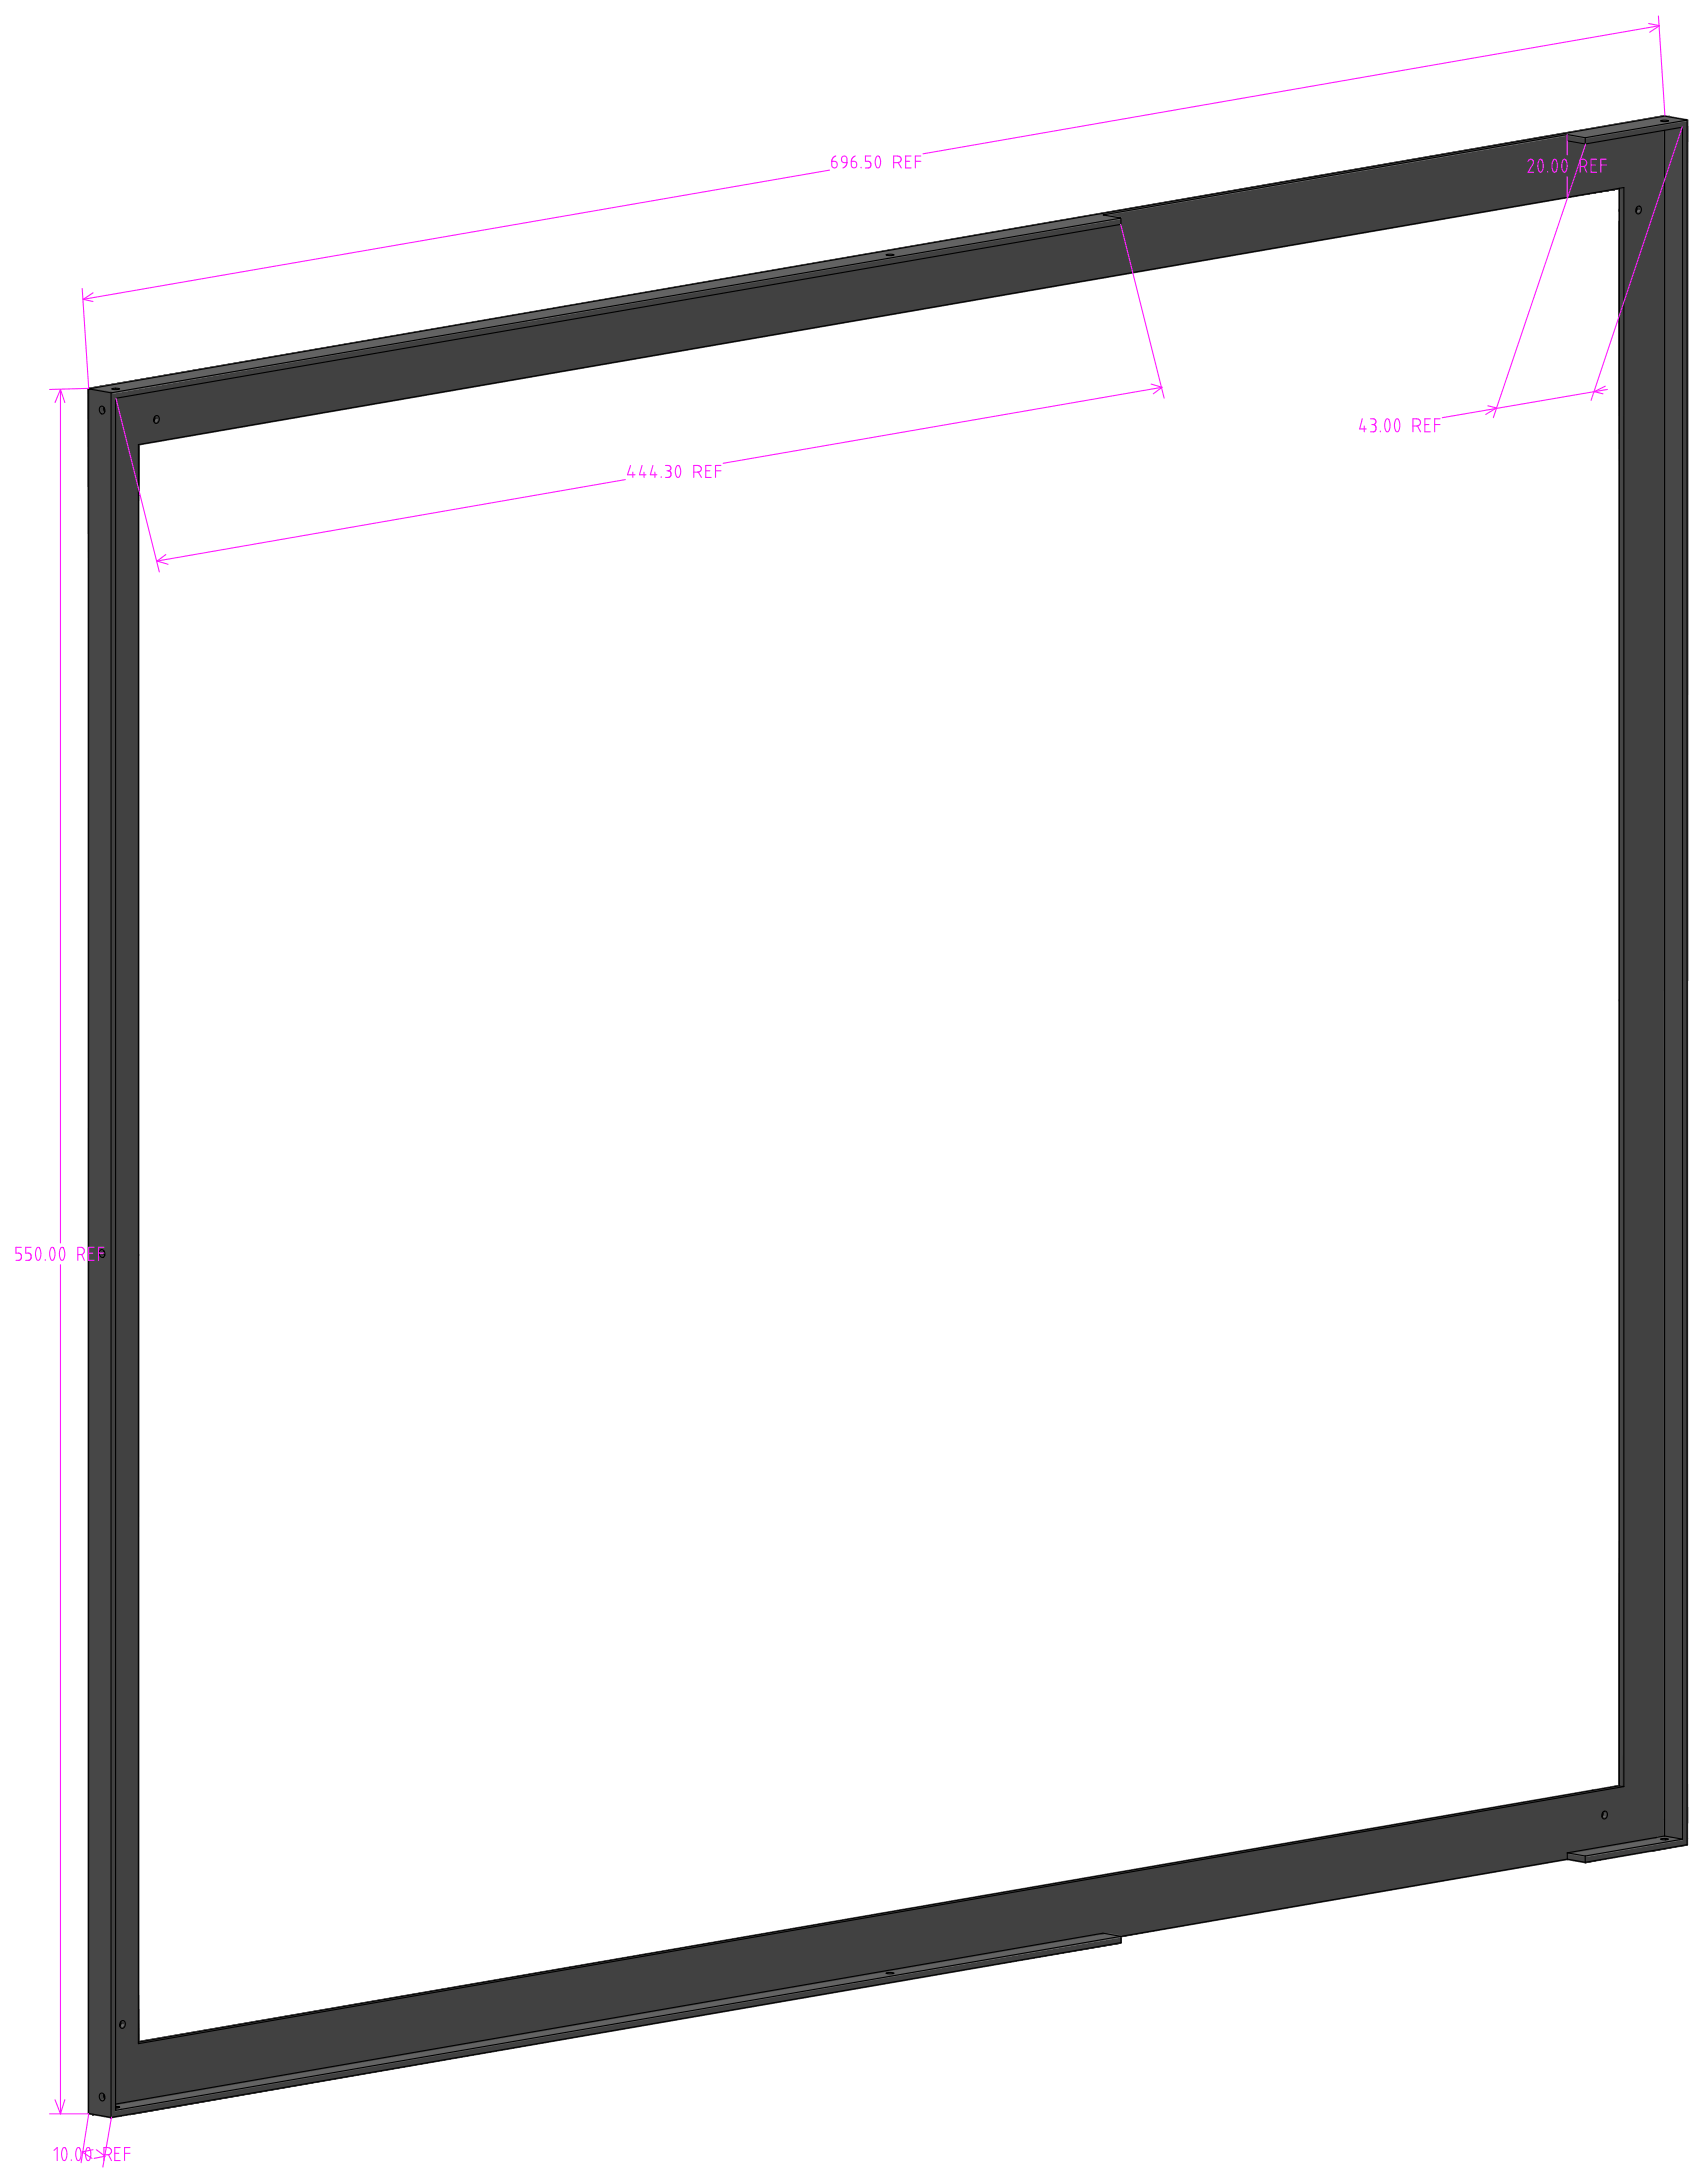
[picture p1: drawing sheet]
<svg xmlns="http://www.w3.org/2000/svg" width="535mm" height="686mm" viewBox="0 0 535 686" stroke-linecap="round" stroke-linejoin="round" font-family="sans-serif">
<g fill="#414141" stroke="#414141" stroke-width=".69">
<path d="M527 579.5l2.6-.2z"/>
<path d="M528.1 577.5l1.5-.2v2z"/>
<path d="M527 577.7l1.1-.2-1.1 2z"/>
<path d="M528.1 577.5l1.5 1.8-2.6 .2z"/>
<path d="M519.8 575.8l2.7 .7-2.7 .5z"/>
<path d="M519.8 575.6l2.7 .9z"/>
<path d="M519.8 575.5l2.7 1z"/>
<path d="M519.8 575.4l2.7 1.1z"/>
<path d="M519.8 575.7l2.7 .8z"/>
<path d="M519.8 571.5l2.7-.5-2.7 2.2z"/>
<path d="M519.8 573.2l2.7-2.2v5.5z"/>
<path d="M519.8 573.2l2.7 3.3-2.7-1.1z"/>
<path d="M528.1 572.7v4.8z"/>
<path d="M528.2 572.7l1.4-.2v4.8z"/>
<path d="M528.2 572.7l1.4 4.6-1.5 .2z"/>
<path d="M346.2 609l23.8-6.1z"/>
<path d="M346.2 607.1l23.8-4.2-23.8 6.1z"/>
<path d="M346.2 609l24.1-6.1 121.7-21.1z"/>
<path d="M346.2 609l23.9-6.1z"/>
<path d="M346.2 609l145.8-27.2v2z"/>
<path d="M346.2 609l24.1-6.1z"/>
<path d="M497.6 582.8l21-2.3-21 4.3z"/>
<path d="M497.6 582.8l21-3.6v1.3z"/>
<path d="M497.6 584.8l21-4.3v.7z"/>
<path d="M283.9 621.4l68-11.4-68 11.8z"/>
<path d="M283.9 619.8l68-11.7-68 13.3z"/>
<path d="M283.9 621.4l68-13.3v1.9z"/>
<path d="M518.6 580.5l8.4-1-8.4 1.7z"/>
<path d="M518.6 579.2l8.4-1.5-8.4 2.8z"/>
<path d="M518.6 580.5l8.4-2.8v1.8z"/>
<path d="M518.6 581.2l8.4-1.7z"/>
<path d="M40.9 661.9l243-40.5-243 42.5z"/>
<path d="M40.9 661.9l243-42.1z"/>
<path d="M40.9 661.9l243-42.1v1.6z"/>
<path d="M40.9 663.9l243-42.5v.4z"/>
<path d="M39.6 662.1l1.3-.2-1.3 2.2z"/>
<path d="M39.6 662.1l1.3-.2z"/>
<path d="M40.9 661.9v2l-1.3 .2z"/>
<path d="M38 662.4l1.6-.3-1.6 2.3z"/>
<path d="M38 662.4l1.6-.3z"/>
<path d="M39.6 662.1v2l-1.6 .3z"/>
<path d="M492 581.8l7.5-6.8z"/>
<path d="M497.7 575.3l-5.7 6.5z"/>
<path d="M511.3 573l8.5 2.7z"/>
<path d="M511.3 573l8.5 2.6z"/>
<path d="M32.9 655.8l1.7-.3-1.7 2.7z"/>
<path d="M512.4 572.8l7.4 2.7z"/>
<path d="M370 602.9l54.8-15 11.9-2z"/>
<path d="M346.2 607.1l78.6-19.2-54.8 15z"/>
<path d="M497.8 575.3l-5.8 6.5z"/>
<path d="M512.7 572.7l7.1 2.8z"/>
<path d="M512.7 572.7l7.1 2.7z"/>
<path d="M510.4 573.1l9.4 2.7z"/>
<path d="M510.4 573.1l9.4 2.6z"/>
<path d="M513.1 572.6l6.7 2.8z"/>
<path d="M512.2 572.8l7.6 2.7z"/>
<path d="M498.2 575.2h.2l-6.4 6.6z"/>
<path d="M497.9 575.3l-5.9 6.5z"/>
<path d="M437.9 585.7l59.8-10.4-5.7 6.5z"/>
<path d="M370.3 602.9l67.6-17.2 54.1-3.9z"/>
<path d="M518.5 571.7l1.3-.2v1.7z"/>
<path d="M510.6 573.1l9.2 2.6z"/>
<path d="M513 572.7l6.8 2.7z"/>
<path d="M492 581.8l7.2-6.8z"/>
<path d="M511.9 572.8l7.9 2.8z"/>
<path d="M511.9 572.8l7.9 2.7z"/>
<path d="M511.6 572.9l8.2 2.7z"/>
<path d="M513.2 572.6l6.6 2.8z"/>
<path d="M370 602.9l66.8-17z"/>
<path d="M370.1 602.9l67.1-17.1z"/>
<path d="M511 573l8.8 2.7z"/>
<path d="M513.2 572.6l6.6 .6v2.2z"/>
<path d="M513.2 572.6l5.3-.9 1.3 1.5z"/>
<path d="M510.8 573l9 2.7z"/>
<path d="M512.8 572.7l7 2.7z"/>
<path d="M498.4 575.2h.2l-6.6 6.6z"/>
<path d="M34.6 655.5l-1.7 5.8v-3.1z"/>
<path d="M34.6 655.5l232.2-40.2-233.9 46z"/>
<path d="M492 581.8l7.4-6.8z"/>
<path d="M370.3 602.9l67.6-17.2z"/>
<path d="M498.6 575.2l.2-.1-6.8 6.7z"/>
<path d="M266.8 615.3l158-27.4-78.6 19.2z"/>
<path d="M32.9 661.3l233.9-46 79.4-8.2z"/>
<path d="M32.9 661.3l233.9-46z"/>
<path d="M492 581.8l7-6.7z"/>
<path d="M499.5 575l10.9-1.9 9.4 2.7z"/>
<path d="M499.5 575l20.3 .8v1.2z"/>
<path d="M492 581.8l7.5-6.8 20.3 2z"/>
<path d="M370 602.9l66.7-17z"/>
<path d="M498.1 575.2l-6.1 6.6z"/>
<path d="M36.3 662.7l1.7-.3-3.1 2.5z"/>
<path d="M36.3 662.7l1.7-.3z"/>
<path d="M34.9 662.9v2z"/>
<path d="M34.9 662.9l1.4-.2-1.4 2.2z"/>
<path d="M34.9 664.9l3.1-2.5v2z"/>
<path d="M32.2 655.9l-1.6 5.8z"/>
<path d="M32.9 655.8v2.4l-2.3 3.5z"/>
<path d="M32.4 655.9l.5-.1-2.3 5.9z"/>
<path d="M32.3 655.9l-1.7 5.8z"/>
<path d="M30.8 656.1l1.4-.2-1.6 5.8z"/>
<path d="M30.6 656.2v5.5z"/>
<path d="M32.9 658.2v3.1l-2.3 .4z"/>
<path d="M30.6 661.7l2.3-.4z"/>
<path d="M31.2 658.6l1.4-.5v.2z"/>
<path d="M31.2 658.3l1.4-.2-1.4 .5z"/>
<path d="M31.2 658.1l1.4-.2-1.4 .4z"/>
<path d="M31.2 658.3l1.4-.4v.2z"/>
<path d="M34.9 658.1l1.4 4.6-1.4 .2z"/>
<path d="M34.9 658.1v4.8z"/>
<path d="M34.9 658.1l1.4-.2v4.8z"/>
<path d="M513.8 65.3l1.4 .3h-1.4z"/>
<path d="M513.8 65.6h1.4v.2z"/>
<path d="M46.9 133.6l-3.5 6z"/>
<path d="M48.7 133.1l.2-.1-5.5 6.6z"/>
<path d="M522.5 38.9l-7.4 26.2-.1-.1z"/>
<path d="M47.8 133.4l.3-.1-4.7 6.3z"/>
<path d="M509.7 58.9l4.2 6.1-.2 .2z"/>
<path d="M50.6 132.5l1.2-.3 457.9-73.3z"/>
<path d="M513.7 66.9l-2 246.1z"/>
<path d="M513.7 66.9l-1.9 246.1z"/>
<path d="M513.5 66.1l-1.9 246.9z"/>
<path d="M513.9 67.1l-2.1 245.9z"/>
<path d="M513.9 67.1l.1 .1-2.1 245.8z"/>
<path d="M57.9 130.3l1.5-.4 450.3-71z"/>
<path d="M43.4 139.6v254.5l-2.1 .4z"/>
<path d="M43.4 139.6l-2.6 255z"/>
<path d="M43.4 139.6l-2.1 254.9z"/>
<path d="M43.4 139.6l-2.4 254.9z"/>
<path d="M522.5 38.9l-7.3 26.5z"/>
<path d="M514 67.2l-2.1 245.8z"/>
<path d="M514 67.2h.2l-2.2 245.8z"/>
<path d="M509.7 58.9l4.5 5.9-.2 .1z"/>
<path d="M43.4 139.6l-2.7 255z"/>
<path d="M515.2 66.3l.6 246-3.3 .6z"/>
<path d="M522.5 38.9l-6.7 273.4-.6-246z"/>
<path d="M522.5 38.9l-7.3 27.1z"/>
<path d="M49.3 132.9l-5.9 6.7z"/>
<path d="M509.7 58.9l3.8 7.2z"/>
<path d="M513.5 66.5l-1.9 246.5z"/>
<path d="M513.5 66.5l-1.8 246.5z"/>
<path d="M513.5 66.3l-1.9 246.7z"/>
<path d="M509.7 58.9l5.1 5.9z"/>
<path d="M53.2 131.7l1.5-.4 455-72.4z"/>
<path d="M509.7 58.9l5.3 6.1z"/>
<path d="M49.4 132.9l460.3-74z"/>
<path d="M49.4 132.9l460.3-74-466.3 80.7z"/>
<path d="M43.4 139.6l-2.8 255z"/>
<path d="M43.4 139.6l-3 255z"/>
<path d="M509.7 58.9l4.3 6-.1 .1z"/>
<path d="M43.4 139.6l-3 255-3.2 .6z"/>
<path d="M514.8 66.9l-2.5 246z"/>
<path d="M515 66.7l-2.6 246.2z"/>
<path d="M43.4 139.6l-2.2 254.9z"/>
<path d="M47.1 133.6l-3.7 6z"/>
<path d="M118.4 112.1l25.6-7.6 202.2-35z"/>
<path d="M118.4 112.1l227.8-42.6 163.5-10.6z"/>
<path d="M346.2 69.5l145.8-27.2v1.9z"/>
<path d="M513.6 66.8l-1.9 246.2z"/>
<path d="M522.5 38.9v272.3l-6.7 1.1z"/>
<path d="M47.4 133.5l.2-.1-4.2 6.2z"/>
<path d="M48.4 133.2l.3-.1-5.3 6.5z"/>
<path d="M43.4 139.6l-2.9 255z"/>
<path d="M509.7 58.9l4.7 5.8-.2 .1z"/>
<path d="M509.7 58.9l4 6.3-.1 .2z"/>
<path d="M40.2 135.6l6.7-2-3.5 6z"/>
<path d="M47 133.6l-3.6 6z"/>
<path d="M30.7 138.5l6.5 256.7-6.5 1.1z"/>
<path d="M30.7 138.5l9.5-2.9-3 259.6z"/>
<path d="M40.2 135.6l3.2 4-6.2 255.6z"/>
<path d="M522.5 38.9l-7.5 26.1-5.3-6.1z"/>
<path d="M346.2 69.5l145.8-25.3 17.7 14.7z"/>
<path d="M63.8 128.6l445.9-69.7z"/>
<path d="M47.2 133.5h.2l-4 6.1z"/>
<path d="M522.5 38.9l-7.3 26.7z"/>
<path d="M515.1 66.5l-2.7 246.4z"/>
<path d="M61 129.4l1.5-.5 447.2-70z"/>
<path d="M522.5 38.9l-7.3 27.4z"/>
<path d="M49.1 133l.2-.1-5.9 6.7z"/>
<path d="M346.2 67.5l145.8-25.2-145.8 27.2z"/>
<path d="M43.4 139.6l-2.3 254.9z"/>
<path d="M51.8 132.2l1.4-.5 456.5-72.8z"/>
<path d="M509.7 58.9l3.8 7z"/>
<path d="M48.9 133h.2l-5.7 6.6z"/>
<path d="M65.6 128l52.8-15.9 391.3-53.2z"/>
<path d="M514.4 67.2l-2.3 245.8z"/>
<path d="M514.4 67.2l.1-.1-2.4 245.9z"/>
<path d="M509.7 58.9l3.9 6.5-.1 .2z"/>
<path d="M49.8 132.8l459.9-73.9z"/>
<path d="M515.2 66.3l-2.7 246.6z"/>
<path d="M509.7 58.9l5 5.9z"/>
<path d="M522.5 38.9l-7.3 26.9z"/>
<path d="M509.7 58.9l4.8 5.8z"/>
<path d="M59.4 129.9l1.6-.5 448.7-70.5z"/>
<path d="M47.6 133.4h.2l-4.4 6.2z"/>
<path d="M514.7 67l-2.5 245.9z"/>
<path d="M514.7 67l.1-.1-2.5 246z"/>
<path d="M64.8 128.2l444.9-69.3z"/>
<path d="M514.2 67.2l-2.2 245.8z"/>
<path d="M514.2 67.2h.2l-2.3 245.8z"/>
<path d="M509.7 58.9l1.9 254.1-1.9 .4z"/>
<path d="M509.7 58.9l3.8 7.2-1.9 246.9z"/>
<path d="M56.3 130.8l1.6-.5 451.8-71.4z"/>
<path d="M43.4 139.6l-2.5 254.9z"/>
<path d="M62.5 128.9l1.3-.3 445.9-69.7z"/>
<path d="M54.7 131.3l1.6-.5 453.4-71.9z"/>
<path d="M492 44.2l30.5-5.3-12.8 20z"/>
<path d="M48.1 133.3l.3-.1-5 6.4z"/>
<path d="M514.5 67.1l-2.4 245.9z"/>
<path d="M514.5 67.1l.2-.1-2.5 245.9z"/>
<path d="M528.2 39.9l1.4-.2-.7 268.2z"/>
<path d="M529.6 39.7v268.1z"/>
<path d="M529.6 39.7v268.1l-.7 .1z"/>
<path d="M528.2 39.9l.7 268-.8 .2z"/>
<path d="M36.3 139.5v244.1l-.7 .1z"/>
<path d="M34.9 139.9l.7 243.8-.7 .2z"/>
<path d="M34.9 139.9l1.4-.4-.7 244.2z"/>
<path d="M36.3 139.5v244.1z"/>
<path d="M31.2 393.7l1.4-.5v.3z"/>
<path d="M31.2 393.5l1.4-.3-1.4 .5z"/>
<path d="M31.2 393.5l1.4-.5v.2z"/>
<path d="M31.2 393.3l1.4-.3-1.4 .5z"/>
<path d="M35.6 383.7l.7 .9-.7 .1z"/>
<path d="M34.9 383.9l.7 .8-.7 .2z"/>
<path d="M34.9 383.9l.7-.2v1z"/>
<path d="M35.6 383.7l.7-.1v1z"/>
<path d="M35.6 384.7l.7 8.5-.7 .1z"/>
<path d="M34.9 384.9l.7 8.4-.7 .2z"/>
<path d="M34.9 384.9l.7-.2v8.6z"/>
<path d="M35.6 384.7l.7-.1v8.6z"/>
<path d="M528.8 37.9l.8-.2-.8 1.3z"/>
<path d="M529.6 37.7v2z"/>
<path d="M528.8 39l.8 .7-.8 .1z"/>
<path d="M529.6 37.7v2l-.8-.7z"/>
<path d="M497.6 43.2l31.2-5.3-.6 2z"/>
<path d="M497.6 43.2l30.6-3.3-30.6 5.3z"/>
<path d="M528.8 39v.8l-.6 .1z"/>
<path d="M528.8 37.9v1.1l-.6 .9z"/>
<path d="M322.9 75.3l29-4.8-29 5z"/>
<path d="M322.9 73.5l29-5-29 6.8z"/>
<path d="M322.9 75.3l29-6.8v2z"/>
<path d="M149.6 105.5l9.4-2.9 110.1-18.3z"/>
<path d="M159 102.6l6.1-1.8 104-18z"/>
<path d="M159 102.6l110.1-19.8v1.5z"/>
<path d="M149.6 105.5l119.5-21.2v.5z"/>
<path d="M269.1 84.3l6.4-1.1-6.4 1.6z"/>
<path d="M269.1 82.8l6.4-1.1-6.4 2.6z"/>
<path d="M269.1 84.3l6.4-2.6v1.5z"/>
<path d="M269.1 84.8l6.4-1.6v.5z"/>
<path d="M275.5 83.2l47.4-7.9-47.4 8.4z"/>
<path d="M275.5 81.7l47.4-8.2-47.4 9.7z"/>
<path d="M275.5 83.2l47.4-9.7v1.8z"/>
<path d="M275.5 83.7l47.4-8.4v.2z"/>
<path d="M503.2 569.3l1.4 .3h-1.4z"/>
<path d="M503.2 569.6h1.4v.2z"/>
<path d="M512.1 313l-2.4 248z"/>
<path d="M502.9 569.4l-.2 .4z"/>
<path d="M504.3 570.7l7.3 2.2z"/>
<path d="M504.4 570.5l7.2 2.4-7.3-2.2z"/>
<path d="M504.6 569.8l8.1 2.9z"/>
<path d="M504.6 569.6l8.1 3.1-8.1-2.9z"/>
<path d="M511.7 313l-2 248z"/>
<path d="M511.6 313l-1.9 248z"/>
<path d="M511.8 313l-2.1 248z"/>
<path d="M511.9 313l-2.2 248z"/>
<path d="M512.5 312.9l3.3-.6-6.1 248.7z"/>
<path d="M502.5 569l1.2-.3z"/>
<path d="M502.9 569.6l-.2 .4z"/>
<path d="M504.6 569.6l8.2 3.1z"/>
<path d="M504.5 569.4l8.3 3.3-8.2-3.1z"/>
<path d="M503.2 569l-.5 .6z"/>
<path d="M509.7 561l-5.8 7.7z"/>
<path d="M503.7 571.2l6.9 1.9z"/>
<path d="M504.3 569l8.9 3.6z"/>
<path d="M504.2 568.8l9 3.8z"/>
<path d="M504.6 570l7.8 2.8z"/>
<path d="M504.6 569.8l7.8 3-7.8-2.8z"/>
<path d="M502.8 569.9v.2z"/>
<path d="M512.3 312.9l-2.6 248.1z"/>
<path d="M502.6 569.2l.6-.2-.5 .6z"/>
<path d="M509.7 561l12.8 10-4 .7z"/>
<path d="M515.8 312.3l6.7 258.7-12.8-10z"/>
<path d="M515.8 312.3l6.7-1.1v259.8z"/>
<path d="M503.9 571.1l6.9 1.9z"/>
<path d="M504.4 569.2l8.7 3.4z"/>
<path d="M504.3 569l8.8 3.6z"/>
<path d="M503 571.2l.2-.1-.1 .3z"/>
<path d="M503.2 571.1l.2 .1-.3 .2z"/>
<path d="M504.5 570.3l7.7 2.5z"/>
<path d="M504.6 570l7.6 2.8-7.7-2.5z"/>
<path d="M503.1 569.2l-.4 .5z"/>
<path d="M504.4 570.5l7.5 2.3z"/>
<path d="M504.5 570.3l7.4 2.5-7.5-2.3z"/>
<path d="M509.7 561l-6 7.7z"/>
<path d="M504 568.8l9.2 3.8z"/>
<path d="M502.5 569l1-.2z"/>
<path d="M502.5 569.1l1-.3z"/>
<path d="M504.2 570.9l7.1 2.1z"/>
<path d="M504.3 570.7l7 2.3-7.1-2.1z"/>
<path d="M504 568.8l14.5 2.9-5.3 .9z"/>
<path d="M509.7 561l8.8 10.7-14.5-2.9z"/>
<path d="M512.4 312.9l-2.7 248.1z"/>
<path d="M501.1 562.5l8.6-1.5-7.2 7.9z"/>
<path d="M509.7 561l-6 7.7-1.2 .2z"/>
<path d="M504 571l7 2z"/>
<path d="M504 571l.2-.1 6.8 2.1z"/>
<path d="M504.5 569.4l8.5 3.3z"/>
<path d="M504.4 569.2l8.6 3.5-8.5-3.3z"/>
<path d="M502.9 570.5v.3z"/>
<path d="M502.5 568.9l1.2-.2z"/>
<path d="M503.1 571.4l.3-.2-.3 .4z"/>
<path d="M503.4 571.2h.1l-.4 .4z"/>
<path d="M502.5 569.1l.9-.2z"/>
<path d="M502.6 569.2l.8-.3z"/>
<path d="M512.2 312.9l-2.5 248.1z"/>
<path d="M502.9 570.8l.1 .2z"/>
<path d="M512 313l-2.3 248z"/>
<path d="M509.7 313.4l1.9-.4-1.9 248z"/>
<path d="M503 571v.2z"/>
<path d="M503.1 570.9l.1 .2-.2 .1z"/>
<path d="M503.1 571.7l.6-.5v3.1z"/>
<path d="M503.7 571.2l6.7 1.9-6.7 1.2z"/>
<path d="M502.8 570.1v.2z"/>
<path d="M503.1 571.6l.4-.4z"/>
<path d="M503.5 571.2h.2l-.6 .5z"/>
<path d="M528.1 308.1l.8-.2-.7 264.8z"/>
<path d="M528.9 307.9l.7-.1v264.7z"/>
<path d="M528.9 307.9l.7 264.6-1.4 .2z"/>
<path d="M528.1 308.1v264.6z"/>
<path d="M499.5 575l3.6-3.4z"/>
<path d="M502.7 569.7l-5 5.6z"/>
<path d="M502.7 569.7l-4.9 5.6z"/>
<path d="M39.3 635.6l4.1 6.2z"/>
<path d="M39.5 638.2l3.9 3.6-3.3 5.1z"/>
<path d="M39.5 638.2l3.9 3.6z"/>
<path d="M41.3 394.5l2.1-.4v247.7z"/>
<path d="M41.3 394.5l2.1 247.3-4.1-6.2z"/>
<path d="M40.8 394.6l-2.2 229.3z"/>
<path d="M39.4 635.8l4 6-4-5.6z"/>
<path d="M41.3 394.5l-2 240.2z"/>
<path d="M41 394.5l-2.2 233.6z"/>
<path d="M41 394.5l-2.2 233.6-.1-2.1z"/>
<path d="M40.7 394.6l-2.3 227.3z"/>
<path d="M40.7 394.6l-2.3 227.3-.1-2.1z"/>
<path d="M436.7 585.9l65.8-16.9z"/>
<path d="M424.8 587.9l77.7-18.9-65.8 16.9z"/>
<path d="M39.4 636.2l4 5.6-4-5.3z"/>
<path d="M502.7 569.8l-4.9 5.5z"/>
<path d="M502.7 569.8l-4.8 5.5z"/>
<path d="M502.7 569.6l-5 5.7z"/>
<path d="M40.6 394.6l-2.4 223.2z"/>
<path d="M40.4 394.6l-2.5 218.6z"/>
<path d="M502.8 570.3l-4.6 4.9z"/>
<path d="M502.8 570.3l.1 .2-4.5 4.7z"/>
<path d="M502.7 570l-4.8 5.3z"/>
<path d="M502.7 570l-4.6 5.2z"/>
<path d="M37.2 395.2l.6 217.9-4.4-65.7z"/>
<path d="M37.2 395.2l3.2-.6-2.6 218.5z"/>
<path d="M41.2 394.5l-2 239.1z"/>
<path d="M39.5 638l3.9 3.8z"/>
<path d="M502.6 569.2l.1 .4-5 5.7z"/>
<path d="M437.9 585.7l64.7-16.5-4.9 6.1z"/>
<path d="M40.5 394.6l-2.5 221.5z"/>
<path d="M30.7 396.3l2.7 151.1-2.7-41.8z"/>
<path d="M30.7 396.3l6.5-1.1-3.8 152.2z"/>
<path d="M499 575.1l4-3.9z"/>
<path d="M499.2 575l3.8-3.8 .1 .2z"/>
<path d="M39.5 638.1l3.9 3.7z"/>
<path d="M436.8 585.9l65.7-16.9z"/>
<path d="M437.2 585.8l65.3-16.8z"/>
<path d="M39.5 637.8l3.9 4z"/>
<path d="M39.4 636.9l4 4.9-3.9-4.5z"/>
<path d="M43.4 641.8l457.7-79.3 1.4 6.4z"/>
<path d="M502.9 570.5l-4.5 4.7z"/>
<path d="M502.9 570.5v.3l-4.3 4.4z"/>
<path d="M41.1 394.5l-2 237.5z"/>
<path d="M39.4 636.5l4 5.3-4-4.9z"/>
<path d="M41 394.5l-2 235.7z"/>
<path d="M41 394.5l-2 235.7-.2-2.1z"/>
<path d="M40.1 646.9l226.7-31.6-226.2 39.1z"/>
<path d="M43.4 641.8l223.4-26.5-226.7 31.6z"/>
<path d="M43.4 641.8l459.1-72.9-235.7 46.4z"/>
<path d="M266.8 615.3l235.7-46.3z"/>
<path d="M499.2 575l3.9-3.6z"/>
<path d="M499.4 575l3.7-3.6z"/>
<path d="M40.6 394.6l-2.3 225.2z"/>
<path d="M437.2 585.8l65.3-16.7z"/>
<path d="M437.9 585.7l64.6-16.6z"/>
<path d="M40.4 394.6l-2.5 219.2z"/>
<path d="M39.5 637.6l3.9 4.2z"/>
<path d="M502.9 570.8l-4.3 4.4z"/>
<path d="M502.9 570.8l.1 .2-4.2 4.1z"/>
<path d="M424.8 587.9l77.7-18.9z"/>
<path d="M266.8 615.3l235.7-46.3-77.7 18.9z"/>
<path d="M40.9 394.5l-2.2 231.5z"/>
<path d="M40.9 394.5l-2.2 231.5-.1-2.1z"/>
<path d="M498.8 575.1l4.2-4.1z"/>
<path d="M503 571v.2l-4 3.9z"/>
<path d="M40.5 394.6l-2.5 220.1z"/>
<path d="M499.5 575l3.6-3.3 .6 2.6z"/>
<path d="M41.3 394.5l-2 241.1z"/>
<path d="M502.8 570.1l-4.7 5.1z"/>
<path d="M502.8 570.1v.2l-4.6 4.9z"/>
<path d="M41.3 394.5l-2 240.9z"/>
<path d="M39.5 637.3l3.9 4.5-3.9-4.2z"/>
<path d="M499.4 575l3.7-3.4z"/>
<path d="M35.6 393.3l.7 113.3-1-14.4z"/>
<path d="M34.9 393.5l.4 98.7-.4-6.8z"/>
<path d="M34.9 393.5l.7-.2-.3 98.9z"/>
<path d="M35.6 393.3l.7-.1v113.4z"/>
<path d="M37.9 635.1l1.4 .3-1.4-.1z"/>
<path d="M37.9 635.3l1.4 .1v.2z"/>
<path d="M38.8 636.8l.1-.1 .6 .6z"/>
<path d="M39.3 635.6l.1 .2z"/>
<path d="M38 636.8l-3.4 18.7-2.2 .4z"/>
<path d="M38 636.8l1.5 1.4-4.9 17.3z"/>
<path d="M39.5 638.2l.6 8.7-5.5 8.6z"/>
<path d="M38 636.8l1.5 1.4z"/>
<path d="M37.6 636.1l-5.4 19.8z"/>
<path d="M39.4 635.8v.4z"/>
<path d="M39.3 635.8v.2z"/>
<path d="M39.2 634.3l.1 .4z"/>
<path d="M39.2 634.3l.1 .8z"/>
<path d="M38.6 634.4l.2 .1z"/>
<path d="M38.1 634.6l.2-.1z"/>
<path d="M39.2 636.3l.2-.1v.3z"/>
<path d="M39.3 636l-.1 .3z"/>
<path d="M37.7 636.5l-5.4 19.4z"/>
<path d="M37.7 636.5l.1 .2-5.5 19.2z"/>
<path d="M37.8 634.7l.2 .1z"/>
<path d="M37.8 634.7v.3z"/>
<path d="M37.6 634.8v.9z"/>
<path d="M37.6 634.8v1.1z"/>
<path d="M31.3 636.7l.9 19.2-1.4 .2z"/>
<path d="M31.3 636.7l6.3-1.9-5.4 21.1z"/>
<path d="M37.6 634.8v1.1l-5.4 20z"/>
<path d="M39.1 634.3l.1 .6z"/>
<path d="M38.3 637l1.2 1.1z"/>
<path d="M38.3 637l1.2 1z"/>
<path d="M37.7 634.7l.1 .3z"/>
<path d="M37.7 634.7v.5z"/>
<path d="M37.6 636.3l-5.4 19.6z"/>
<path d="M37.6 636.3l-5.3 19.6z"/>
<path d="M30.6 636.8v19.4z"/>
<path d="M30.6 636.8l.7-.1-.5 19.4z"/>
<path d="M38.1 636.9l1.4 1.3z"/>
<path d="M38.1 636.9l1.4 1.2z"/>
<path d="M38.5 637l1 1z"/>
<path d="M38.5 637l1 .8z"/>
<path d="M38.9 636.7l.5 .2 .1 .4z"/>
<path d="M39.1 636.5l.3 .4-.5-.2z"/>
<path d="M38.9 634.3l.2 .4z"/>
<path d="M39.1 636.5h.3v.4z"/>
<path d="M39.2 636.3l.2 .2h-.3z"/>
<path d="M38.8 634.4l.1-.1v.3z"/>
<path d="M38.8 634.4l.1 .2z"/>
<path d="M40.1 646.9l.5 7.5-6 1.1z"/>
<path d="M38 634.6h.1z"/>
<path d="M37.6 634.8v.6z"/>
<path d="M38.6 636.9l.9 .9z"/>
<path d="M38.6 636.9l.2-.1 .7 .8z"/>
<path d="M38.5 634.5l.1-.1z"/>
<path d="M37.6 634.7l.1 .5z"/>
<path d="M37.6 634.7v.7z"/>
<path d="M37.8 636.7l-5.5 19.2z"/>
<path d="M37.8 636.7l.2 .1-5.6 19.1z"/>
<path d="M37.6 635.9l-5.4 20z"/>
<path d="M39.3 634.7v.7z"/>
<path d="M38.8 636.8l.7 .5v.3z"/>
<path d="M34.9 638.2l1.4 19.7-1.4 .2z"/>
<path d="M34.9 638.3v19.8z"/>
<path d="M34.9 638.2l1.4-.4v20.1z"/>
<path d="M37.9 613.8l-.3 20.9z"/>
<path d="M38.4 621.9l.1 12.6z"/>
<path d="M38.4 621.9l.1 12.6h-.2z"/>
<path d="M39.2 633.6v.7z"/>
<path d="M38.7 626l.1 8.4z"/>
<path d="M38.7 626l.1 8.4h-.2z"/>
<path d="M38.3 619.8v14.7z"/>
<path d="M38.3 619.8v14.7l-.2 .1z"/>
<path d="M38 616.1v18.5z"/>
<path d="M38 616.1l-.2 18.6z"/>
<path d="M37.8 613.1l-.2 21.7z"/>
<path d="M33.4 547.4l4.2 87.4-6.3 1.9z"/>
<path d="M33.4 547.4l4.4 65.7-.2 21.7z"/>
<path d="M39.1 632l.1 2.3z"/>
<path d="M39.1 632v2.3z"/>
<path d="M38 614.7l-.2 20z"/>
<path d="M38 614.7l-.3 20z"/>
<path d="M30.7 505.6l.6 131.1-.7 .1z"/>
<path d="M30.7 505.6l2.7 41.8-2.1 89.3z"/>
<path d="M39 630.2l.1 4.1z"/>
<path d="M39 630.2l-.1 4.1z"/>
<path d="M38.8 628.1l.1 6.2z"/>
<path d="M38.8 628.1l.1 6.2-.1 .1z"/>
<path d="M38.2 617.8l-.1 16.8z"/>
<path d="M38.2 617.8l-.1 16.8h-.1z"/>
<path d="M37.9 613.2l-.3 21.5z"/>
<path d="M37.9 613.2l-.3 21.6z"/>
<path d="M38.6 623.9v10.5z"/>
<path d="M38.6 623.9v10.5l-.1 .1z"/>
<path d="M37.9 613.8l-.2 20.9z"/>
<path d="M35.3 492.2l1 145.6-1.4 .4z"/>
<path d="M34.9 485.4v152.9z"/>
<path d="M34.9 485.4l.4 6.8-.4 146z"/>
<path d="M35.3 492.2l1 14.4v131.2z"/>
<path d="M48.6 131.3h1.4v.3z"/>
<path d="M48.6 131.1l1.4 .2h-1.4z"/>
<path d="M48.5 131l-1.5 2.6z"/>
<path d="M30.7 124.1l18.8 6.4z"/>
<path d="M48.8 132.9l-.1 .2z"/>
<path d="M48.8 132.9l.2 .1z"/>
<path d="M30.7 124.1l18.1 6.5-.2 .2z"/>
<path d="M48.4 132.5l-.3 .8-.3 .1z"/>
<path d="M48.4 132.5l.1 .2-.4 .6z"/>
<path d="M49.6 132.7l2.2-.5z"/>
<path d="M49.8 132.5l2-.3-2.2 .5z"/>
<path d="M50 131.6l9.4-1.7-1.5 .4z"/>
<path d="M50 131.3l9.4-1.4-9.4 1.7z"/>
<path d="M49.3 132.9l.2-.1z"/>
<path d="M49.9 132.3l4.8-1z"/>
<path d="M49.9 132l4.8-.7-4.8 1z"/>
<path d="M30.7 124.1l18.4 6.4z"/>
<path d="M49.5 132.8h.3z"/>
<path d="M48.3 131.7l-1.2 1.9z"/>
<path d="M48.3 131.7l-1.1 1.8z"/>
<path d="M30.7 124.1l18.3 6.4z"/>
<path d="M30.7 124.1l113.3-19.6-25.6 7.6z"/>
<path d="M48.3 132.1l-.9 1.4z"/>
<path d="M48.3 132.1l-.7 1.3z"/>
<path d="M48.6 132.8l.1 .3-.3 .1z"/>
<path d="M48.6 132.8l.1 .3z"/>
<path d="M30.7 124.1l16.2 9.5-6.7 2z"/>
<path d="M30.7 124.1l17.8 6.9-1.6 2.6z"/>
<path d="M48.3 131.4l-1.3 2.2z"/>
<path d="M48.3 131.4l-1.2 2.2z"/>
<path d="M30.7 124.1l9.5 11.5-9.5 2.9z"/>
<path d="M49.8 130.7l15-2.5z"/>
<path d="M49.6 130.6l15.2-2.4z"/>
<path d="M48.2 131.9l-1 1.6z"/>
<path d="M48.2 131.9l-.8 1.6z"/>
<path d="M49.9 131.1l12.6-2.2-1.5 .5z"/>
<path d="M49.9 130.9l12.6-2-12.6 2.2z"/>
<path d="M49.8 132.5l3.4-.8z"/>
<path d="M49.9 132.3l3.3-.6-3.4 .8z"/>
<path d="M30.7 124.1l18.6 6.4z"/>
<path d="M49 133h.1z"/>
<path d="M49.5 130.5l68.9-18.4-52.8 15.9z"/>
<path d="M30.7 124.1l87.7-12-68.9 18.4z"/>
<path d="M49.5 132.8l1.1-.3z"/>
<path d="M48.4 131.2l-1.4 2.4z"/>
<path d="M50 131.3l11-1.9-1.6 .5z"/>
<path d="M49.9 131.1l11.1-1.7-11 1.9z"/>
<path d="M48.3 132.3l-.5 1.1h-.2z"/>
<path d="M48.3 132.3l.1 .2-.6 .9z"/>
<path d="M49.6 130.6l16-2.6z"/>
<path d="M49.5 130.5l16.1-2.5z"/>
<path d="M50 131.8l7.9-1.5-1.6 .5z"/>
<path d="M50 131.6l7.9-1.3-7.9 1.5z"/>
<path d="M30.7 124.1l17.9 6.7-.1 .2z"/>
<path d="M49.9 130.9l13.9-2.3-1.3 .3z"/>
<path d="M49.8 130.7l14-2.1-13.9 2.3z"/>
<path d="M49.9 132l6.4-1.2-1.6 .5z"/>
<path d="M50 131.8l6.3-1-6.4 1.2z"/>
<path d="M48.5 132.7l-.1 .5-.3 .1z"/>
<path d="M48.5 132.7l.1 .1-.2 .4z"/>
<path d="M48.5 131l-1.6 2.6z"/>
<path d="M34.9 130.9l.7 8.8-.7 .2z"/>
<path d="M34.9 130.9l.7-.2v9z"/>
<path d="M34.9 130.1l.7 .6-.7 .2z"/>
<path d="M34.9 130.1l.7-.1v.7z"/>
<path d="M31.2 128.4l1.4-.3-1.4 .5z"/>
<path d="M31.2 128.6l1.4-.5v.3z"/>
<path d="M31.2 128.8l1.4-.4v.2z"/>
<path d="M31.2 128.6l1.4-.2-1.4 .4z"/>
<path d="M34.9 127.7l.7 2.3-.7 .1z"/>
<path d="M34.9 127.7l.7-.1v2.4z"/>
<path d="M34.9 123.4l.7 .8-.7 3.5z"/>
<path d="M34.9 123.4l.7-.2z"/>
<path d="M34.9 123.4l.7-.2v1z"/>
<path d="M35.6 124.2v3.4l-.7 .1z"/>
<path d="M36.3 125.1v14.4z"/>
<path d="M35.6 125.2l.7 14.3-.7 .2z"/>
<path d="M35.6 125.2l.7-.1v14.4z"/>
<path d="M35.6 124.2l.7 .9-.7 .1z"/>
<path d="M35.6 123.2l129.5-22.4z"/>
<path d="M35.6 123.2l129.5-22.4-6.1 1.8z"/>
<path d="M36.3 125.1l122.7-22.5-9.4 2.9z"/>
<path d="M35.6 124.2l123.4-21.6-122.7 22.5z"/>
<path d="M35.6 123.2l123.4-20.6-123.4 21.6z"/>
</g>
<g fill="#636363" stroke="#636363" stroke-width=".69">
<path d="M522.5 576.5l.5 .8h-.3z"/>
<path d="M522.5 576.5l.9 .9z"/>
<path d="M522.5 576.5l1.1 .9z"/>
<path d="M522.5 576.5l-.2 .8-.2-.1z"/>
<path d="M522.5 576.5v.8h-.2z"/>
<path d="M525.3 577.6l2.8-.1z"/>
<path d="M522.5 576.5l.2 .8h-.2z"/>
<path d="M525.1 577.5h3z"/>
<path d="M525.9 577.6l2.2-.1z"/>
<path d="M521.8 577.2l.7-.7z"/>
<path d="M526 577.6l2.1-.1z"/>
<path d="M525.6 577.6l2.5-.1z"/>
<path d="M522.5 576.5l1 .9z"/>
<path d="M519.8 577l2.7-.5-.7 .7z"/>
<path d="M526.8 577.7l1.3-.2z"/>
<path d="M525.7 577.6l2.4-.1z"/>
<path d="M524.7 577.5h3.4z"/>
<path d="M522.5 576.5l2.2 1-1.1-.1z"/>
<path d="M522.5 576.5l5.6 1h-3.4z"/>
<path d="M525.8 577.6l2.3-.1z"/>
<path d="M522.5 576.5l.7 .9z"/>
<path d="M522.5 576.5l-.6 .7z"/>
<path d="M523.7 577.5v2z"/>
<path d="M280.6 619.6v2z"/>
<path d="M37.5 661.7l.1 2z"/>
<path d="M36.3 661.9h.3l-.1 .2z"/>
<path d="M32.9 661.3l245.3-41.7z"/>
<path d="M37 661.5l314.9-53.4z"/>
<path d="M32.9 661.3l246.5-41.5z"/>
<path d="M32.9 661.3l246.7-41.5z"/>
<path d="M280.6 619.6l65.6-12.5z"/>
<path d="M278.5 619.5l67.7-12.4z"/>
<path d="M32.9 661.3l245.4-41.8z"/>
<path d="M32.9 661.3l245.2-41.7z"/>
<path d="M32.9 661.3l245.3-41.6z"/>
<path d="M278.7 619.4l67.5-12.3z"/>
<path d="M492 581.8l29.8-4.1z"/>
<path d="M34.9 661.7l.2 .1z"/>
<path d="M492 581.8l30.5-4.1z"/>
<path d="M280.3 619.8l65.9-12.7z"/>
<path d="M523.2 577.4h.2z"/>
<path d="M523.5 577.4h.1z"/>
<path d="M279.1 619.4l67.1-12.3z"/>
<path d="M280.3 619.8l65.9-12.7 5.7 1z"/>
<path d="M522.1 577.2l.2 .1z"/>
<path d="M522.1 577.2l.1 .1z"/>
<path d="M522.3 577.3h.2z"/>
<path d="M36 661.9l.3 .1z"/>
<path d="M37.2 661.5l314.7-53.4z"/>
<path d="M278.9 619.4l67.3-12.3z"/>
<path d="M523.6 577.6h2z"/>
<path d="M523.6 577.6h1.7z"/>
<path d="M523.6 577.4l.1 .1z"/>
<path d="M492 581.8l29.3-4.4z"/>
<path d="M32.9 661.3l313.3-54.2z"/>
<path d="M32.9 661.3l313.3-54.2-67.7 12.4z"/>
<path d="M37.4 661.8l314.5-53.7z"/>
<path d="M280.4 619.5l65.8-12.4z"/>
<path d="M37 661.9l-.2 .2z"/>
<path d="M37 661.9h.2l-.3 .3z"/>
<path d="M280.3 619.5l65.9-12.4z"/>
<path d="M522.5 577.3h.3z"/>
<path d="M523.7 577.6h1.6z"/>
<path d="M523.7 577.5h1.4z"/>
<path d="M280.5 619.7l65.7-12.6z"/>
<path d="M492 581.8l29.3-4.2z"/>
<path d="M523 577.7l2.9-.1z"/>
<path d="M521.6 577.4l.2-.2z"/>
<path d="M32.9 661.3l245.5-41.6z"/>
<path d="M32.9 661.3l245.6-41.5z"/>
<path d="M280.4 619.7l65.8-12.6z"/>
<path d="M280.1 619.4l66.1-12.3z"/>
<path d="M492 581.8l34-4.2 .8 .1z"/>
<path d="M492 581.8l30.7-4.1 3.3-.1z"/>
<path d="M32.9 661.3l247-41.5z"/>
<path d="M35.6 661.9h.2z"/>
<path d="M523.5 577.7l2.2-.1z"/>
<path d="M523.5 577.7l2.1-.1z"/>
<path d="M32.9 661.3l246.2-41.5z"/>
<path d="M36.8 661.5l315.1-53.4z"/>
<path d="M280.5 619.5l65.7-12.4z"/>
<path d="M37.6 661.7l314.3-53.6z"/>
<path d="M35.4 661.5l316.5-53.4z"/>
<path d="M35.8 661.9l.3 .1z"/>
<path d="M37.5 661.6l314.4-53.5z"/>
<path d="M35.8 661.5l316.1-53.4z"/>
<path d="M32.9 661.3l245.8-41.5z"/>
<path d="M492 581.8l29.3-4.3z"/>
<path d="M523.4 577.4h.1z"/>
<path d="M32.9 661.3l247.4-41.5z"/>
<path d="M32.9 661.3l247.4-41.5 71.6-11.7z"/>
<path d="M36.3 661.5l315.6-53.4z"/>
<path d="M34.1 661.6l1.3-.1z"/>
<path d="M34.2 661.6l1.2-.1z"/>
<path d="M492 581.8l29.6-4.1z"/>
<path d="M37.5 661.7l314.4-53.6z"/>
<path d="M492 581.8l29.5-4.4z"/>
<path d="M279.9 619.4l66.3-12.3z"/>
<path d="M34.3 661.6h.9z"/>
<path d="M34.5 661.7l.7-.1z"/>
<path d="M32.9 661.3l246-41.5z"/>
<path d="M37.3 661.8l314.6-53.7z"/>
<path d="M32.9 661.3l319-53.2-317.8 53.5z"/>
<path d="M34.1 661.6l317.8-53.5-316.5 53.4z"/>
<path d="M34.5 661.7h.6z"/>
<path d="M34.7 661.7h.4z"/>
<path d="M519.8 577l2 .2-.2 .2z"/>
<path d="M492 581.8l27.8-4.8 1.8 .4z"/>
<path d="M32.9 661.3l247.2-41.5z"/>
<path d="M497.6 582.8l29.4-5.1z"/>
<path d="M492 581.8l34.8-4.1-29.2 5.1z"/>
<path d="M523.4 577.7l2.4-.1z"/>
<path d="M523.4 577.7l2.3-.1z"/>
<path d="M32.9 661.3l245.6-41.8z"/>
<path d="M37.3 661.6l314.6-53.5z"/>
<path d="M279.4 619.4l66.8-12.3z"/>
<path d="M522.7 577.7l3.3-.1z"/>
<path d="M522.7 577.7l3.2-.1z"/>
<path d="M492 581.8l30.7-4.1z"/>
<path d="M523.7 577.5h1z"/>
<path d="M523.6 577.4l1.1 .1z"/>
<path d="M492 581.8l30.2-4.1z"/>
<path d="M35.1 661.8h.2z"/>
<path d="M34.9 661.7h.2z"/>
<path d="M36.8 661.9l-.1 .2z"/>
<path d="M36.8 661.9h.2l-.2 .2z"/>
<path d="M36.9 662.2l.3-.3z"/>
<path d="M37.2 661.9l-.3 .3z"/>
<path d="M32.9 661.3l245.5-41.8z"/>
<path d="M492 581.8l29.5-4.1z"/>
<path d="M523.2 577.7l2.7-.1z"/>
<path d="M523.2 577.7l2.6-.1z"/>
<path d="M36.9 662.2l.4-.4 .7 .6z"/>
<path d="M37.3 661.8l314.6-53.7-313.9 54.3z"/>
<path d="M36.1 661.5l315.8-53.4z"/>
<path d="M35.6 661.5l316.3-53.4z"/>
<path d="M492 581.8l29.6-4.4z"/>
<path d="M35.4 661.9h.2z"/>
<path d="M36.6 661.9l.1 .2z"/>
<path d="M36.6 661.9h.2l-.1 .2z"/>
<path d="M521.9 577.2h.2z"/>
<path d="M521.9 577.2l-.1 .1z"/>
<path d="M492 581.8l30-4.1z"/>
<path d="M36.6 661.5l315.3-53.4z"/>
<path d="M279.7 619.4l66.5-12.3z"/>
<path d="M34.2 661.6h1.1z"/>
<path d="M34.3 661.6h1z"/>
<path d="M522.7 577.3h.3z"/>
<path d="M36.3 661.9l.2 .2z"/>
<path d="M36.3 662l.2 .1-.2 .6z"/>
<path d="M30.6 661.7l2.3-.4z"/>
<path d="M30.6 661.7l4.5 .1z"/>
<path d="M36.1 662h.2v.7z"/>
<path d="M30.6 661.7l4.8 .2z"/>
<path d="M36.8 662.1l-.5 .6z"/>
<path d="M30.6 661.7l4.8 .2 .9 .8z"/>
<path d="M35.6 661.9l.7 .8z"/>
<path d="M35.8 661.9l.3 .1 .2 .7z"/>
<path d="M30.6 661.7l3.6-.1z"/>
<path d="M30.6 661.7h3.9z"/>
<path d="M30.6 661.7l2.3-.4 1.2 .3z"/>
<path d="M30.6 661.7h4.1z"/>
<path d="M30.6 661.7l4.7 .1z"/>
<path d="M30.6 661.7h4.3z"/>
<path d="M36.7 662.1l-.4 .6z"/>
<path d="M36.3 662.7l.6-.5z"/>
<path d="M36.3 662.7l.6-.5 1.1 .2z"/>
<path d="M35.4 661.9l.9 .8z"/>
<path d="M36.5 662.1h.2l-.4 .6z"/>
<path d="M30.6 661.7l3.7-.1z"/>
<path d="M523.7 37.9v2z"/>
<path d="M280.6 80l.1 2z"/>
<path d="M501.1 562.5l7.2-1.7 1.4 .2z"/>
<path d="M501.1 562.5l8.6-1.5z"/>
<path d="M499.7 562.3l8.6-1.5-7.2 1.7z"/>
<path d="M42 641.5l457.7-79.2 1.4 .2z"/>
<path d="M43.4 641.8l457.7-79.3z"/>
<path d="M42 641.5l459.1-79-457.7 79.3z"/>
<path d="M280.3 79.9l65.9-12.4z"/>
<path d="M163.3 100.5l114.9-20.4z"/>
<path d="M163.4 100.5l114.9-20.4z"/>
<path d="M492 42.3l30.5-5.8-.9 1.3z"/>
<path d="M163.2 100.5l115-20.5z"/>
<path d="M163.3 100.5l114.9-20.5z"/>
<path d="M160.8 100.1l185.4-32.6z"/>
<path d="M278.9 79.8l67.3-12.3z"/>
<path d="M163.8 100.6l115.3-20.3z"/>
<path d="M163.9 100.6l115.5-20.3z"/>
<path d="M492 42.3l31.2-4.2z"/>
<path d="M280.1 79.9l66.1-12.4z"/>
<path d="M160.6 100l185.6-32.5z"/>
<path d="M492 42.3l29.6-4.5z"/>
<path d="M492 42.3l29.3-4.3z"/>
<path d="M163.1 100.5l115.4-20.6z"/>
<path d="M522.8 37.7l1.1-1-.9 1.1z"/>
<path d="M492 42.3l31-4.1z"/>
<path d="M164 100.6l116.1-20.4z"/>
<path d="M164.1 100.6l116.2-20.4z"/>
<path d="M523.4 38.1l6.2-.4z"/>
<path d="M523.9 36.7l-.5 1.1h-.2z"/>
<path d="M492 42.3l29.6-4.2z"/>
<path d="M279.4 79.8l66.8-12.3z"/>
<path d="M522.5 36.5l1.4 .2-2.1 1.1z"/>
<path d="M492 42.3l29.5-4.5z"/>
<path d="M158 99.6l364.5-63.1z"/>
<path d="M158.4 99.6l364.1-63.1-30.5 5.8z"/>
<path d="M163.6 100.6l114.9-20.4z"/>
<path d="M163.7 100.6l115-20.4z"/>
<path d="M161.4 100.2l184.8-32.7z"/>
<path d="M280.6 80l65.6-12.5z"/>
<path d="M161.6 100.2l184.6-32.7z"/>
<path d="M492 42.3l30.5-4.1z"/>
<path d="M162.8 100.4l183.4-32.9z"/>
<path d="M163.1 100.5l183.1-33-67.7 12.4z"/>
<path d="M161.1 100.1l185.1-32.6z"/>
<path d="M522.5 36.5l-.9 1.3z"/>
<path d="M280.6 80.1l65.6-12.6z"/>
<path d="M160.7 100l185.5-32.5z"/>
<path d="M163.2 100.5l115.1-20.5z"/>
<path d="M279.9 79.8l66.3-12.3z"/>
<path d="M161.2 100.1l185-32.6z"/>
<path d="M521.8 37.8l2.1-1.1z"/>
<path d="M492 42.3l29.8-4.2z"/>
<path d="M279.7 79.8l66.5-12.3z"/>
<path d="M523.9 36.7l-.3 1.2z"/>
<path d="M163.8 100.6l115.1-20.4z"/>
<path d="M492 42.3l30.7-4.1z"/>
<path d="M523.7 37.9l5.9-.2z"/>
<path d="M523.2 38.1l6.4-.4z"/>
<path d="M492 42.3l30.2-4.1z"/>
<path d="M280.4 80.2l65.8-12.7z"/>
<path d="M161.6 100.2l184.6-32.7-183.4 32.9z"/>
<path d="M523.9 36.7l-.2 1.2z"/>
<path d="M279.2 79.8l67-12.3z"/>
<path d="M278.5 79.9l67.7-12.4z"/>
<path d="M164 100.6l115.7-20.3z"/>
<path d="M522.2 37.7l1.7-1z"/>
<path d="M492 42.3l31.2-4.2 6.4-.4z"/>
<path d="M161.3 100.2l184.9-32.7z"/>
<path d="M492 42.3l30-4.1z"/>
<path d="M280.3 80.2l65.9-12.7 5.7 1z"/>
<path d="M160.9 100.1l185.3-32.6z"/>
<path d="M523.9 36.7l-.7 1.1h-.2z"/>
<path d="M164 100.6l115.9-20.4z"/>
<path d="M492 42.3l29.4-4.4z"/>
<path d="M492 42.3l29.3-4.4z"/>
<path d="M280.7 80l65.5-12.5z"/>
<path d="M158.4 99.6l333.6-57.3z"/>
<path d="M158.6 99.7l333.4-57.4z"/>
<path d="M522.5 37.7l1.4-1z"/>
<path d="M523.6 38l6-.3z"/>
<path d="M523.5 38.1l6.1-.4z"/>
<path d="M161.5 100.2l184.7-32.7z"/>
<path d="M278.7 79.9l67.5-12.4z"/>
<path d="M492 42.3l37.6-4.6-32 5.5z"/>
<path d="M523.7 38l5.9-.3z"/>
<path d="M163.1 100.5l115.3-20.6z"/>
<path d="M163.2 100.5l115.2-20.6z"/>
<path d="M280.3 80.2l65.9-12.7z"/>
<path d="M159.4 99.8l186.8-32.3-185.6 32.5z"/>
<path d="M522 37.8l1.9-1.1z"/>
<path d="M523.9 36.7l5.7 1-5.9 .2z"/>
<path d="M163.5 100.5l114.9-20.3z"/>
<path d="M280.4 79.9l65.8-12.4z"/>
<path d="M161 100.1l185.2-32.6z"/>
<path d="M164.1 100.6l116.2-20.4-115.2 20.6z"/>
<path d="M165.1 100.8l115.2-20.6 71.6-11.7z"/>
<path d="M492 42.3l29.5-4.2z"/>
<path d="M158.6 99.7l187.6-32.2-186.8 32.3z"/>
<path d="M523.9 36.7l-.5 1.1z"/>
<path d="M27.8 122.1l130.8-22.4-129.4 22.7z"/>
<path d="M27.8 122.1l130.6-22.5z"/>
<path d="M27.8 122.1l130.8-22.4z"/>
<path d="M29.2 122.4l129.4-22.7 .8 .1z"/>
<path d="M37.5 122.1l.1 2z"/>
<path d="M31.8 122.3l3.5-.1z"/>
<path d="M36.6 121.9l2.2-.4z"/>
<path d="M36.3 121.9l2.5-.4z"/>
<path d="M35.8 121.9l3.3-.6z"/>
<path d="M35.6 121.9l3.5-.6z"/>
<path d="M35.4 122.3l-.3 .6z"/>
<path d="M35.4 122.3h.2l-.4 .6z"/>
<path d="M31.5 122.3l3.6-.2z"/>
<path d="M31.6 122.3l3.5-.1z"/>
<path d="M31.8 122.3h3.6z"/>
<path d="M37.6 122.1l.2-.1z"/>
<path d="M37.5 122.1l.3-.1z"/>
<path d="M37.2 122.3l.2-.1z"/>
<path d="M35.6 122.3l-.4 .6z"/>
<path d="M35.6 122.3h.2l-.5 .6z"/>
<path d="M35.4 123l.9-.7z"/>
<path d="M35.5 123l1.1-.7z"/>
<path d="M37.3 122l.9-.2z"/>
<path d="M37.2 122l1-.2z"/>
<path d="M31.7 122.3l3.5-.1z"/>
<path d="M35.3 122.9l.8-.6z"/>
<path d="M36.1 122.3h.2l-.9 .7z"/>
<path d="M36.3 121.9l2.7-.5z"/>
<path d="M36.1 121.9l2.9-.5z"/>
<path d="M31.3 122.2l4.1-.2z"/>
<path d="M35.8 121.9l3.2-.5z"/>
<path d="M31.8 122.3h3.6l-.3 .6z"/>
<path d="M37.5 122l.6-.1z"/>
<path d="M37.3 122l.8-.1z"/>
<path d="M35.6 123l1.2-.7z"/>
<path d="M35.4 122l3.7-.7z"/>
<path d="M35.6 123l1.8-.8z"/>
<path d="M31.3 122.2l4-.2z"/>
<path d="M31.4 122.2l3.9-.2z"/>
<path d="M35.6 123l1.4-.7z"/>
<path d="M35.6 123l1.6-.7z"/>
<path d="M37.5 122.1l.4-.1z"/>
<path d="M37.5 122h.4z"/>
<path d="M35.8 122.3l-.5 .6z"/>
<path d="M35.8 122.3h.3l-.8 .6z"/>
<path d="M37 121.9l1.6-.3z"/>
<path d="M36.8 121.9l1.8-.3z"/>
<path d="M36.8 121.9l1.9-.4z"/>
<path d="M36.6 121.9l2.1-.4z"/>
<path d="M31.4 122.3l3.7-.2z"/>
<path d="M31.4 122.2l3.8-.2z"/>
<path d="M31.4 122.3l3.8-.3z"/>
<path d="M35.4 122l5.5-1.7-1.8 1z"/>
<path d="M31.3 122.2l9.6-1.9-5.5 1.7z"/>
<path d="M30.7 122.1l10.2-1.8-9.6 1.9z"/>
<path d="M37.2 122l1.2-.3z"/>
<path d="M37 121.9l1.4-.2z"/>
<path d="M29.2 122.4l1.7-.1z"/>
<path d="M29.2 122.4l1.9-.1z"/>
<path d="M29.2 122.4l1.6-.1z"/>
<path d="M29.2 122.4l1.8-.1z"/>
<path d="M29.2 122.4l2.1-.2z"/>
<path d="M29.2 122.4l2-.1z"/>
<path d="M29.2 122.4l2.1-.1z"/>
<path d="M34.9 123.4l.7-.2z"/>
<path d="M35.1 122.9l-.2 .5z"/>
<path d="M31 122.3h.5z"/>
<path d="M31 122.3h.6z"/>
<path d="M30.8 122.3h1z"/>
<path d="M35.2 122.9l-.3 .5z"/>
<path d="M34.9 123.4l.6-.4z"/>
<path d="M30.9 122.3h.7z"/>
<path d="M30.9 122.3h.8z"/>
<path d="M34.9 123.4l.5-.4z"/>
<path d="M31.8 122.3l3.3 .6-.2 .5z"/>
<path d="M29.9 122.5l1.9-.2 3.1 1.1z"/>
<path d="M29.9 122.5l1.9-.2z"/>
<path d="M34.9 123.4l.7-.4z"/>
<path d="M35.6 123h.3l-.3 .2z"/>
<path d="M34.9 123.4l.7-.4v.2z"/>
<path d="M35.3 122.9l-.4 .5z"/>
<path d="M31.1 122.3h.3z"/>
<path d="M31.1 122.3h.4z"/>
<path d="M31.2 122.3l.2-.1z"/>
<path d="M31.2 122.3h.2z"/>
<path d="M30.8 122.3h.9z"/>
<path d="M35.6 123.2l128.2-22.6z"/>
<path d="M35.6 123.2l127.7-22.7z"/>
<path d="M35.6 123.2l127.8-22.7z"/>
<path d="M35.6 123.2l127.6-22.7z"/>
<path d="M38.7 121.5l122.1-21.4z"/>
<path d="M35.6 123.2l128.3-22.6z"/>
<path d="M39 121.4l121.6-21.4z"/>
<path d="M35.6 123.2l127.5-22.7z"/>
<path d="M35.6 123.2l128.4-22.6z"/>
<path d="M35.6 123.2l128.5-22.6z"/>
<path d="M35.6 123.2l128-22.6z"/>
<path d="M35.6 123.2l128.1-22.6z"/>
<path d="M37.6 122.1l123.9-21.9z"/>
<path d="M37.6 122.1l123.8-21.9z"/>
<path d="M37.4 122.2l124.2-22z"/>
<path d="M35.6 123.2l127.2-22.8z"/>
<path d="M38.1 121.9l123.1-21.8z"/>
<path d="M38.1 121.9l123-21.8z"/>
<path d="M38.8 121.5l122-21.4z"/>
<path d="M38.8 121.5l121.9-21.5z"/>
<path d="M39 121.4l121.7-21.4z"/>
<path d="M37.9 122l123.4-21.8z"/>
<path d="M37.9 122l123.3-21.9z"/>
<path d="M39.1 121.3l121.5-21.3z"/>
<path d="M37.5 122.2l124.1-22z"/>
<path d="M35.6 123.2l126-23 1.2 .2z"/>
<path d="M35.6 123.2l1.8-1 124.2-22z"/>
<path d="M37.8 122l123.6-21.8z"/>
<path d="M37.8 122l123.5-21.8z"/>
<path d="M38.4 121.7l122.6-21.6z"/>
<path d="M38.4 121.7l122.5-21.6z"/>
<path d="M38.6 121.6l122.3-21.5z"/>
<path d="M38.6 121.6l122.2-21.5z"/>
<path d="M37.5 122.2l124-22z"/>
<path d="M39.1 121.3l120.3-21.5 1.2 .2z"/>
<path d="M39.1 121.3l1.8-1 118.5-20.5z"/>
<path d="M35.6 123.2l127.9-22.7z"/>
<path d="M38.2 121.8l122.9-21.7z"/>
<path d="M38.2 121.8l122.8-21.7z"/>
<path d="M35.6 123.2l128.5-22.6 1 .2z"/>
</g>
<g fill="#474747" stroke="#474747" stroke-width=".69">
<path d="M522.5 571v5.5z"/>
<path d="M522.6 571l5.5 1.7v4.8z"/>
<path d="M522.6 571l5.5 6.5-5.6-1z"/>
<path d="M492 583.8l5.6-1v2z"/>
<path d="M492 581.8l5.6 1-5.6 1z"/>
<path d="M509.7 69.9v243.5l-.7 .4z"/>
<path d="M508.3 69.6l.7 244.2-.7 .3z"/>
<path d="M508.3 69.6l1.4 .3-.7 243.9z"/>
<path d="M509.7 69.9v243.5z"/>
<path d="M509.7 66.1v3.8z"/>
<path d="M508.3 65.9l1.4 4-1.4-.3z"/>
<path d="M508.3 65.9l1.4 .2v3.8z"/>
<path d="M509.7 58.9v7.2z"/>
<path d="M508.3 58.6l1.4 7.5-1.4-.2z"/>
<path d="M508.3 58.6l1.4 .3v7.2z"/>
<path d="M522.5 38.9l5.7 1-2.9 269.7z"/>
<path d="M528.2 39.9l-.1 268.2-2.8 1.5z"/>
<path d="M522.5 38.9l2.8 270.7-2.8 1.6z"/>
<path d="M492 42.3l5.6 .9-5.6 1z"/>
<path d="M492 44.2l5.6-1v2z"/>
<path d="M509 313.8l.7 247.2-1.4-.2z"/>
<path d="M508.3 314.1l.7-.3-.7 247z"/>
<path d="M509 313.8l.7-.4v247.6z"/>
<path d="M522.5 311.2l2.8-1.6-2.7 261.4z"/>
<path d="M525.3 309.6l2.8-1.5v264.6z"/>
<path d="M525.3 309.6l2.8 263.1-5.5-1.7z"/>
<path d="M522.5 311.2l.1 259.8z"/>
<path d="M29.2 122.4l2.2 5.4-.1 .2z"/>
<path d="M32.1 130h.1l-3 533.9z"/>
<path d="M32.2 130h.2l-3.2 533.9z"/>
<path d="M27.8 122.1l1.4 541.8-1.4-.2z"/>
<path d="M31.9 394.8l.1 .1-2.8 269z"/>
<path d="M31.9 130h.2l-2.9 533.9z"/>
<path d="M31.4 394.4l-2.2 269.5z"/>
<path d="M29.2 122.4l2 6.2z"/>
<path d="M32.9 658.7l2 6.2z"/>
<path d="M32.5 129.9l.2-.1-3.5 534.1z"/>
<path d="M29.2 122.4l3.5 5.6z"/>
<path d="M31.7 394.7l.2 .1-2.7 269.1z"/>
<path d="M31.9 659.7l3 5.2z"/>
<path d="M32 394.9l.8 263.1z"/>
<path d="M31.4 129.5l-2.2 534.4z"/>
<path d="M32.9 128.9l-1.7 264.6z"/>
<path d="M34.9 123.4l-2 5.3z"/>
<path d="M31.2 658.1l-2 5.8z"/>
<path d="M31.6 659.4l3.3 5.5z"/>
<path d="M32 394.9l.2 262.4h-.2z"/>
<path d="M29.2 122.4l5.7 1-2.2 4.6z"/>
<path d="M32 394.9l.9 263.3z"/>
<path d="M32.9 128.9l-1.2 263.5-.1 .1z"/>
<path d="M32.9 128.9v264.9z"/>
<path d="M31.3 129.3l-2.1 534.6z"/>
<path d="M31.3 394.2l-2.1 269.7z"/>
<path d="M32.8 129.6l-3.6 534.3z"/>
<path d="M29.2 122.4l2.9 5.1z"/>
<path d="M29.2 122.4l3.2 5.3z"/>
<path d="M32.9 394.2l2 270.7z"/>
<path d="M32.8 394.4l2.1 270.5z"/>
<path d="M32 394.9l-.6 262.6z"/>
<path d="M32.9 393.8l2 271.1z"/>
<path d="M31.2 393.9l-2 270z"/>
<path d="M31.2 658.8l.1 .2-2.1 4.9z"/>
<path d="M31.2 658.6l-2 5.3z"/>
<path d="M32 394.9l-.7 262.8z"/>
<path d="M34.9 123.4l-2 5.5z"/>
<path d="M31.3 659l.1 .3-2.2 4.6z"/>
<path d="M31.6 129.7l.1 .2-2.5 534z"/>
<path d="M32.8 659.3l2.1 5.6-2.2-5.4z"/>
<path d="M32.9 128.9l-.5 263.6h-.2z"/>
<path d="M34.9 123.4l-2 5.1-.1-.3z"/>
<path d="M32.9 128.9v264.4z"/>
<path d="M31.6 394.6l.1 .1-2.5 269.2z"/>
<path d="M32.9 128.9l-.1 264.2z"/>
<path d="M32.4 130l.1-.1-3.3 534z"/>
<path d="M32.9 128.9l-3.7 535z"/>
<path d="M29.2 122.4l2 6z"/>
<path d="M32 394.9l.5 262.7-.1-.2z"/>
<path d="M32.4 659.7l.1-.1 2.4 5.3z"/>
<path d="M32.9 394l2 270.9z"/>
<path d="M32.9 128.9l-.7 263.6-.2-.1z"/>
<path d="M31.2 657.9l-2 6z"/>
<path d="M32 394.9l-.8 263z"/>
<path d="M32.9 129.1l-3.7 534.8z"/>
<path d="M32 394.9l2.9 270-2-6.7z"/>
<path d="M32.9 128.9l-1.5 263.8z"/>
<path d="M32 394.9l.7 262.8z"/>
<path d="M32.5 394.7l.2-.1 2.2 270.3z"/>
<path d="M32.9 128.9l-1 263.5h-.2z"/>
<path d="M29.2 122.4l2.5 5.2-.1 .1z"/>
<path d="M29.2 122.4l3.3 5.4z"/>
<path d="M29.2 122.4l3 5.2z"/>
<path d="M32.9 658.4l2 6.5z"/>
<path d="M31.6 659.4l3.3 5.5-5.7-1z"/>
<path d="M29.2 122.4l2 6.2-2 535.3z"/>
<path d="M32 394.9l.4 262.5-.2-.1z"/>
<path d="M32 394.9h.2l2.7 270z"/>
<path d="M32 394.9v262.4h-.1z"/>
<path d="M32.9 128.9l-.2 264z"/>
<path d="M29.2 122.4l2.7 5.1-.2 .1z"/>
<path d="M32.4 394.8l.1-.1 2.4 270.2z"/>
<path d="M32 394.9l-.3 262.4-.1 .1z"/>
<path d="M32.9 128.9l-1.7 264.1z"/>
<path d="M32.9 658.2l2 6.7z"/>
<path d="M31.2 128.6l-2 535.3z"/>
<path d="M31.2 128.8l-2 535.1z"/>
<path d="M31.2 658.3l-2 5.6z"/>
<path d="M32.9 128.9l-1.6 263.9z"/>
<path d="M27.8 122.1l1.4 .3v541.5z"/>
<path d="M32.9 658.9l2 6z"/>
<path d="M32.9 128.9l2 536-2-271.1z"/>
<path d="M29.2 122.4l2.4 5.3-.2 .1z"/>
<path d="M32 394.9l-.1 262.4h-.2z"/>
<path d="M29.2 122.4l2 5.8z"/>
<path d="M31.2 393.7l-2 270.2z"/>
<path d="M31.2 129.1l-2 534.8z"/>
<path d="M32 659.7l2.9 5.2z"/>
<path d="M32.2 394.9l.2-.1 2.5 270.1z"/>
<path d="M31.7 659.6l3.2 5.3z"/>
<path d="M32.5 659.6l.2-.1 2.2 5.4z"/>
<path d="M32.9 128.9l-.4 263.8-.1-.2z"/>
<path d="M32 394.9l-.8 263-2 6z"/>
<path d="M32.9 128.9l-1.7 264.4z"/>
<path d="M32.9 129.4l-3.7 534.5z"/>
<path d="M32.2 659.7h.2l2.5 5.2z"/>
<path d="M31.4 659.3l.2 .1-2.4 4.5z"/>
<path d="M34.9 123.4l-2.1 4.8-.1-.2z"/>
<path d="M34.9 123.4v541.5l-2-536z"/>
<path d="M31.7 129.9l.2 .1-2.7 533.9z"/>
<path d="M32.9 128.9l-.9 263.5h-.1z"/>
<path d="M32.9 128.9v264.7z"/>
<path d="M31.2 393.5l-2 270.4z"/>
<path d="M32.9 659.1l2 5.8z"/>
</g>
<g fill="#353535" stroke="#353535" stroke-width=".69">
<path d="M523 577.3l.2 2h-.2z"/>
<path d="M523 577.3l.2 .1v1.9z"/>
<path d="M279.9 619.4h.2v2z"/>
<path d="M279.9 619.4l.2 2h-.2z"/>
<path d="M36.8 661.5h.2v2z"/>
<path d="M36.8 661.5l.2 2h-.2z"/>
<path d="M523 37.8h.2v1.9z"/>
<path d="M523 37.8l.2 1.9h-.2z"/>
<path d="M279.9 79.8l.2 2h-.2z"/>
<path d="M279.9 79.8l.2 .1v1.9z"/>
<path d="M36.8 121.9h.2v2z"/>
<path d="M36.8 121.9l.2 2h-.2z"/>
</g>
<g fill="#1e1e1e" stroke="#1e1e1e" stroke-width=".69">
<path d="M522.5 577.3l.3 2h-.3z"/>
<path d="M522.5 577.3h.3v2z"/>
<path d="M279.4 619.4h.3v2z"/>
<path d="M279.4 619.4l.3 2h-.3z"/>
<path d="M36.3 661.5l.3 2-.3-.1z"/>
<path d="M36.3 661.5h.3v2z"/>
<path d="M513.6 64.7l1.4 .3z"/>
<path d="M513.4 64.6l1.4 .2z"/>
<path d="M513.3 64.5l1.4 .3z"/>
<path d="M513.1 64.5l1.4 .2z"/>
<path d="M513.7 64.9l1.4 .2z"/>
<path d="M522.5 37.7h.3v2z"/>
<path d="M522.5 37.7l.3 2h-.3z"/>
<path d="M279.4 79.8l.3 2h-.3z"/>
<path d="M279.4 79.8h.3v2z"/>
<path d="M503 568.9l1.4 .3z"/>
<path d="M502.9 568.7l1.4 .3z"/>
<path d="M502.8 568.6l1.4 .2z"/>
<path d="M502.6 568.5l1.4 .3z"/>
<path d="M502.4 568.5l1.5 .2z"/>
<path d="M37.2 634.2l1.4 .3z"/>
<path d="M37.4 634.3l1.4 .2z"/>
<path d="M37.7 634.5l1.4 .2z"/>
<path d="M37.5 634.4l1.4 .2z"/>
<path d="M37.8 634.7l1.4 .2z"/>
<path d="M48.3 130.5l1.5 .2z"/>
<path d="M48.5 130.7l1.4 .2z"/>
<path d="M48.2 130.4l1.4 .2z"/>
<path d="M48 130.3l1.5 .2z"/>
<path d="M47.9 130.2l1.4 .3z"/>
<path d="M36.3 121.9l.3 2h-.3z"/>
<path d="M36.3 121.9h.3v2z"/>
</g>
<g fill="#424242" stroke="#424242" stroke-width=".69">
<path d="M523.2 577.4l.2 1.9h-.2z"/>
<path d="M523.2 577.4h.2v1.9z"/>
<path d="M280.1 619.4l.2 2h-.2z"/>
<path d="M280.1 619.4l.2 .1v1.9z"/>
<path d="M37 661.5l.2 2h-.2z"/>
<path d="M37 661.5h.2v2z"/>
<path d="M523.2 37.8h.2v2z"/>
<path d="M523.2 37.8l.2 2-.2-.1z"/>
<path d="M280.1 79.9l.2 2-.2-.1z"/>
<path d="M280.1 79.9h.2v2z"/>
<path d="M37 121.9l.2 .1v1.9z"/>
<path d="M37 121.9l.2 2h-.2z"/>
</g>
<g fill="#4c4c4c" stroke="#4c4c4c" stroke-width=".69">
<path d="M523.4 577.4l.1 2z"/>
<path d="M280.3 619.5l.1 2z"/>
<path d="M37.2 661.5l.1 2z"/>
<path d="M523.4 37.8l.1 2z"/>
<path d="M280.3 79.9l.1 2z"/>
<path d="M37.2 122l.1 2z"/>
</g>
<g fill="#4f4f4f" stroke="#4f4f4f" stroke-width=".69">
<path d="M521.2 577.5v2z"/>
<path d="M521.3 577.5v2z"/>
<path d="M278.2 619.6v1.9z"/>
<path d="M278.1 619.6v2z"/>
<path d="M35.1 661.7v2z"/>
<path d="M35.1 661.7v1.9z"/>
<path d="M521.3 37.9v2z"/>
<path d="M521.2 38v1.9z"/>
<path d="M278.2 80v2z"/>
<path d="M35.1 122.1v1.9z"/>
<path d="M35.1 122.1v2z"/>
</g>
<g fill="#5d5d5d" stroke="#5d5d5d" stroke-width=".69">
<path d="M523.6 577.4l.1 2.1z"/>
<path d="M280.5 619.5l.1 2z"/>
<path d="M37.5 661.6v2z"/>
<path d="M523.6 37.9l.1 2z"/>
<path d="M280.6 80v2z"/>
<path d="M37.5 122v2.1z"/>
</g>
<g fill="#4d4d4d" stroke="#4d4d4d" stroke-width=".69">
<path d="M521.3 577.5v1.9z"/>
<path d="M521.3 577.5v2z"/>
<path d="M278.2 619.6l.1 1.9z"/>
<path d="M278.2 619.6v1.9z"/>
<path d="M35.1 661.7l.1 1.9z"/>
<path d="M35.1 661.7v1.9z"/>
<path d="M513.8 65.8h1.4v.2z"/>
<path d="M513.8 65.6l1.4 .2h-1.4z"/>
<path d="M521.3 37.9v2z"/>
<path d="M521.3 37.9l.1 1.9z"/>
<path d="M278.2 80l.1 1.9z"/>
<path d="M278.2 80v2z"/>
<path d="M503.2 569.8h1.4v.2z"/>
<path d="M503.2 569.6l1.4 .2h-1.4z"/>
<path d="M37.9 635.3l1.4 .3h-1.4z"/>
<path d="M37.9 635.6h1.4v.2z"/>
<path d="M48.6 131.5l1.4 .1v.2z"/>
<path d="M48.6 131.3l1.4 .3-1.4-.1z"/>
<path d="M35.1 122.1v1.9z"/>
<path d="M35.1 122.1l.1 1.9z"/>
</g>
<g fill="#565656" stroke="#565656" stroke-width=".69">
<path d="M523.5 577.4l.1 2z"/>
<path d="M280.4 619.5l.1 2z"/>
<path d="M37.3 661.6l.2 2z"/>
<path d="M523.5 37.8l.1 2z"/>
<path d="M280.4 79.9l.2 2z"/>
<path d="M37.3 122l.2 2z"/>
</g>
<g fill="#494949" stroke="#494949" stroke-width=".69">
<path d="M521.3 577.4v2z"/>
<path d="M521.3 577.4l.2 2z"/>
<path d="M35.2 661.6v2z"/>
<path d="M35.2 661.6l.1 1.9z"/>
<path d="M278.3 619.5l.1 2z"/>
<path d="M278.3 619.5v2z"/>
<path d="M521.4 37.9l.1 1.9z"/>
<path d="M521.4 37.9v1.9z"/>
<path d="M278.3 80v1.9z"/>
<path d="M278.3 80l.1 1.9z"/>
<path d="M35.2 122v2z"/>
<path d="M35.2 122l.1 2z"/>
</g>
<g fill="#363636" stroke="#363636" stroke-width=".69">
<path d="M521.8 577.3h.2v2z"/>
<path d="M521.8 577.3l.2 2h-.2z"/>
<path d="M278.7 619.4h.2v2z"/>
<path d="M278.7 619.4l.2 2h-.2z"/>
<path d="M35.6 661.5h.2v2z"/>
<path d="M35.6 661.5l.2 2h-.2z"/>
<path d="M521.8 37.8h.2v1.9z"/>
<path d="M521.8 37.8l.2 1.9h-.2z"/>
<path d="M278.7 79.9l.2 1.9h-.2z"/>
<path d="M278.7 79.9l.2-.1v2z"/>
<path d="M35.6 121.9l.2 2h-.2z"/>
<path d="M35.6 121.9h.2v2z"/>
</g>
<g fill="#2c2c2c" stroke="#2c2c2c" stroke-width=".69">
<path d="M522 577.3l.2 2h-.2z"/>
<path d="M522 577.3h.2v2z"/>
<path d="M278.9 619.4l.2 2h-.2z"/>
<path d="M278.9 619.4h.2v2z"/>
<path d="M35.8 661.5l.3 2h-.3z"/>
<path d="M35.8 661.5h.3v2z"/>
<path d="M522 37.8l.2 1.9h-.2z"/>
<path d="M522 37.8l.2-.1v2z"/>
<path d="M278.9 79.8l.3 2h-.3z"/>
<path d="M278.9 79.8h.3v2z"/>
<path d="M35.8 121.9h.3v2z"/>
<path d="M35.8 121.9l.3 2h-.3z"/>
</g>
<g fill="#222" stroke="#222" stroke-width=".69">
<path d="M522.2 577.3h.3v2z"/>
<path d="M522.2 577.3l.3 2h-.3z"/>
<path d="M279.1 619.4h.3v2z"/>
<path d="M279.1 619.4l.3 2h-.3z"/>
<path d="M36.1 661.5l.2 1.9-.2 .1z"/>
<path d="M36.1 661.5h.2v1.9z"/>
<path d="M513.7 64.9l1.4 .2h-1.3z"/>
<path d="M513.8 65.1h1.3l.1 .3z"/>
<path d="M522.2 37.7l.3 2h-.3z"/>
<path d="M522.2 37.7h.3v2z"/>
<path d="M279.2 79.8h.2v2z"/>
<path d="M279.2 79.8l.2 2h-.2z"/>
<path d="M503.1 569.1l1.3 .1 .1 .2z"/>
<path d="M503 568.9l1.4 .3-1.3-.1z"/>
<path d="M37.9 634.9h1.3l.1 .2z"/>
<path d="M37.8 634.7l1.4 .2h-1.3z"/>
<path d="M48.5 130.7l1.4 .2h-1.4z"/>
<path d="M48.5 130.9h1.4v.2z"/>
<path d="M36.1 121.9h.2v2z"/>
<path d="M36.1 121.9l.2 2h-.2z"/>
</g>
<g fill="#444" stroke="#444" stroke-width=".69">
<path d="M521.5 577.4v2z"/>
<path d="M521.5 577.4l.1 1.9z"/>
<path d="M278.4 619.5l.1 1.9z"/>
<path d="M278.4 619.5v2z"/>
<path d="M35.3 661.6l.1 1.9z"/>
<path d="M35.3 661.6v1.9z"/>
<path d="M521.5 37.8l.1 2z"/>
<path d="M521.5 37.8v2z"/>
<path d="M278.4 79.9v2z"/>
<path d="M278.4 79.9l.1 2z"/>
<path d="M35.3 122l.1 1.9z"/>
<path d="M35.3 122v2z"/>
</g>
<g fill="#3d3d3d" stroke="#3d3d3d" stroke-width=".69">
<path d="M521.6 577.4l.2 1.9h-.2z"/>
<path d="M521.6 577.4l.2-.1v2z"/>
<path d="M278.5 619.5l.2 1.9h-.2z"/>
<path d="M278.5 619.5l.2-.1v2z"/>
<path d="M35.4 661.5l.2 2h-.2z"/>
<path d="M35.4 661.5h.2v2z"/>
<path d="M31.2 657.9l1.5-.5-.1 .3z"/>
<path d="M31.3 657.7l1.4-.3-1.5 .5z"/>
<path d="M31.2 658.8l1.4-.2-1.3 .4z"/>
<path d="M31.3 659l1.3-.4 .1 .2z"/>
<path d="M31.2 393l1.5-.4v.2z"/>
<path d="M31.3 392.8l1.4-.2-1.5 .4z"/>
<path d="M31.3 394.2l1.4-.5v.2z"/>
<path d="M31.2 393.9l1.5-.2-1.4 .5z"/>
<path d="M521.6 37.8h.2v1.9z"/>
<path d="M521.6 37.8l.2 1.9-.2 .1z"/>
<path d="M278.5 79.9l.2 1.9-.2 .1z"/>
<path d="M278.5 79.9h.2v1.9z"/>
<path d="M35.4 122l.2 1.9h-.2z"/>
<path d="M35.4 122l.2-.1v2z"/>
<path d="M31.3 128l1.4-.3-1.5 .5z"/>
<path d="M31.2 128.2l1.5-.5v.2z"/>
<path d="M31.2 129.1l1.5-.3-1.4 .5z"/>
<path d="M31.3 129.3l1.4-.5v.3z"/>
</g>
<g fill="#272727" stroke="#272727" stroke-width=".69">
<path d="M522.8 577.3l.2 2h-.2z"/>
<path d="M522.8 577.3h.2v2z"/>
<path d="M279.7 619.4l.2 2h-.2z"/>
<path d="M279.7 619.4h.2v2z"/>
<path d="M36.6 661.5l.2 2h-.2z"/>
<path d="M36.6 661.5h.2v2z"/>
<path d="M31.7 657.3l1.6-.3z"/>
<path d="M31.7 392.4l1.6-.3z"/>
<path d="M522.8 37.7l.2 2h-.2z"/>
<path d="M522.8 37.7l.2 .1v1.9z"/>
<path d="M279.7 79.8h.2v2z"/>
<path d="M279.7 79.8l.2 2h-.2z"/>
<path d="M36.6 121.9h.2v2z"/>
<path d="M36.6 121.9l.2 2h-.2z"/>
<path d="M31.7 127.6l1.6-.3z"/>
</g>
<g fill="#454545" stroke="#454545" stroke-width=".69">
<path d="M31.6 659.4l1.2-.4 .2 .2z"/>
<path d="M31.4 659.3l1.4-.3-1.2 .4z"/>
<path d="M31.4 394.4l1.4-.3-1.2 .5z"/>
<path d="M31.6 394.6l1.2-.5 .2 .2z"/>
<path d="M31.4 129.5l1.5-.2-1.3 .4z"/>
<path d="M31.6 129.7l1.3-.4 .1 .2z"/>
</g>
<g fill="#393939" stroke="#393939" stroke-width=".69">
<path d="M31.4 659.3l1.3-.5 .1 .2z"/>
<path d="M31.3 659l1.4-.2-1.3 .5z"/>
<path d="M31.3 657.7l1.5-.4z"/>
<path d="M31.4 657.5l1.4-.2-1.5 .4z"/>
<path d="M31.4 392.7l1.4-.3-1.5 .4z"/>
<path d="M31.3 392.8l1.5-.4z"/>
<path d="M31.4 394.4l1.3-.5 .1 .2z"/>
<path d="M31.3 394.2l1.4-.3-1.3 .5z"/>
<path d="M31.3 129.3l1.4-.2-1.3 .4z"/>
<path d="M31.4 129.5l1.3-.4 .2 .2z"/>
<path d="M31.3 128l1.6-.5z"/>
<path d="M31.4 127.8l1.5-.3-1.6 .5z"/>
</g>
<g fill="#343434" stroke="#343434" stroke-width=".69">
<path d="M31.4 657.5l1.6-.4z"/>
<path d="M31.4 392.7l1.6-.4z"/>
<path d="M31.4 127.8l1.6-.4z"/>
</g>
<g fill="#5a5a5a" stroke="#5a5a5a" stroke-width=".69">
<path d="M31.9 659.7l1.4-.3z"/>
<path d="M31.7 659.6l1.4-.3z"/>
<path d="M31.7 394.7l1.4-.2z"/>
<path d="M31.9 394.8l1.4-.2z"/>
<path d="M31.7 129.9l1.4-.3z"/>
<path d="M31.9 130l1.4-.3z"/>
</g>
<g fill="#515151" stroke="#515151" stroke-width=".69">
<path d="M31.7 659.6l1.3-.4 .1 .1z"/>
<path d="M31.6 659.4l1.4-.2-1.3 .4z"/>
<path d="M31.6 394.6l1.4-.3-1.3 .4z"/>
<path d="M31.7 394.7l1.3-.4 .1 .2z"/>
<path d="M31.7 129.9l1.3-.4 .1 .1z"/>
<path d="M31.6 129.7l1.4-.2-1.3 .4z"/>
</g>
<g fill="#686868" stroke="#686868" stroke-width=".69">
<path d="M32 659.7l1.5-.2z"/>
<path d="M32.2 659.7l1.4-.2z"/>
<path d="M32.2 394.9l1.4-.3z"/>
<path d="M32 394.9l1.5-.3z"/>
<path d="M32.1 130l1.4-.2z"/>
<path d="M32.2 130l1.4-.2z"/>
</g>
<g fill="#3f3f3f" stroke="#3f3f3f" stroke-width=".69">
<path d="M31.2 657.9l1.4-.2-1.4 .4z"/>
<path d="M31.2 658.1l1.4-.4v.2z"/>
<path d="M31.2 658.8l1.4-.5v.3z"/>
<path d="M31.2 658.6l1.4-.3-1.4 .5z"/>
<path d="M31.2 393.9l1.4-.4 .1 .2z"/>
<path d="M31.2 393.7l1.4-.2-1.4 .4z"/>
<path d="M31.2 393l1.5-.2-1.5 .5z"/>
<path d="M31.2 393.3l1.5-.5-.1 .2z"/>
<path d="M31.2 128.8l1.4-.2-1.4 .5z"/>
<path d="M31.2 129.1l1.4-.5 .1 .2z"/>
<path d="M31.2 128.2l1.5-.3-1.5 .5z"/>
<path d="M31.2 128.4l1.5-.5-.1 .2z"/>
</g>
<g fill="#2e2e2e" stroke="#2e2e2e" stroke-width=".69">
<path d="M31.6 657.4l1.5-.3z"/>
<path d="M31.6 392.5l1.5-.3z"/>
<path d="M31.6 127.7l1.5-.4z"/>
</g>
<g fill="#616161" stroke="#616161" stroke-width=".69">
<path d="M32 659.7l1.5-.2z"/>
<path d="M31.9 659.7l1.4-.3z"/>
<path d="M32 394.9l1.5-.3z"/>
<path d="M31.9 394.8l1.4-.2z"/>
<path d="M32.1 130l1.4-.2z"/>
<path d="M31.9 130l1.4-.3z"/>
</g>
<g fill="#6c6c6c" stroke="#6c6c6c" stroke-width=".69">
<path d="M513.1 66.9l1.6 .1z"/>
<path d="M502.4 570.9l1.6 .1z"/>
<path d="M37.2 636.7l1.6 .1z"/>
<path d="M47.9 132.7l1.6 .1z"/>
</g>
<g fill="#626262" stroke="#626262" stroke-width=".69">
<path d="M512.8 66.9l1.6 .3z"/>
<path d="M513.7 66.2l1.5 .1-.1 .2z"/>
<path d="M513.8 66l1.4 .3-1.5-.1z"/>
<path d="M503.1 570l1.4 .3h-1.5z"/>
<path d="M503 570.3h1.5l-.1 .2z"/>
<path d="M502.1 570.9l1.6 .3z"/>
<path d="M37.8 636h1.5l-.1 .3z"/>
<path d="M37.9 635.8l1.4 .2h-1.5z"/>
<path d="M36.9 636.7l1.6 .3z"/>
<path d="M47.6 132.7l1.5 .3z"/>
<path d="M48.5 132h1.4v.3z"/>
<path d="M48.5 131.8l1.4 .2h-1.4z"/>
</g>
<g fill="#676767" stroke="#676767" stroke-width=".69">
<path d="M512.9 66.9l1.6 .2z"/>
<path d="M502.3 570.9l1.6 .2z"/>
<path d="M37.1 636.7l1.5 .2z"/>
<path d="M47.7 132.7l1.6 .2z"/>
</g>
<g fill="#595959" stroke="#595959" stroke-width=".69">
<path d="M513.8 65.8l1.4 .2h-1.4z"/>
<path d="M513.8 66h1.4v.3z"/>
<path d="M503.1 570h1.5l-.1 .3z"/>
<path d="M503.2 569.8l1.4 .2h-1.5z"/>
<path d="M37.9 635.6l1.4 .2h-1.4z"/>
<path d="M37.9 635.8h1.4v.2z"/>
<path d="M48.5 131.8h1.5l-.1 .2z"/>
<path d="M48.6 131.5l1.4 .3h-1.5z"/>
</g>
<g fill="#6e6e6e" stroke="#6e6e6e" stroke-width=".69">
<path d="M513.6 66.5l1.4 .2-1.6-.1z"/>
<path d="M513.4 66.6l1.6 .1-.2 .2z"/>
<path d="M513.3 66.8l1.5 .1z"/>
<path d="M502.6 570.8l1.6 .1z"/>
<path d="M502.8 570.7h1.5l-.1 .2z"/>
<path d="M502.9 570.5l1.4 .2h-1.5z"/>
<path d="M37.7 636.2l1.4 .3-1.6-.1z"/>
<path d="M37.5 636.4l1.6 .1-.2 .2z"/>
<path d="M37.4 636.6l1.5 .1z"/>
<path d="M48.2 132.4l1.6 .1-.2 .2z"/>
<path d="M48.3 132.2l1.5 .3-1.6-.1z"/>
<path d="M48 132.6l1.6 .1z"/>
</g>
<g fill="#6a6a6a" stroke="#6a6a6a" stroke-width=".69">
<path d="M513.6 66.5h1.5l-.1 .2z"/>
<path d="M513.7 66.2l1.4 .3h-1.5z"/>
<path d="M502.9 570.5h1.5l-.1 .2z"/>
<path d="M503 570.3l1.4 .2h-1.5z"/>
<path d="M37.7 636.2l1.5 .1-.1 .2z"/>
<path d="M37.8 636l1.4 .3-1.5-.1z"/>
<path d="M48.5 132l1.4 .3-1.6-.1z"/>
<path d="M48.3 132.2l1.6 .1-.1 .2z"/>
</g>
<g fill="#323232" stroke="#323232" stroke-width=".69">
<path d="M513.8 65.1l1.4 .3-1.4-.1z"/>
<path d="M513.8 65.3l1.4 .1v.2z"/>
<path d="M503.1 569.1l1.4 .3-1.3-.1z"/>
<path d="M503.2 569.3l1.3 .1 .1 .2z"/>
<path d="M37.9 634.9l1.4 .2h-1.4z"/>
<path d="M37.9 635.1h1.4v.3z"/>
<path d="M48.6 131.1h1.3l.1 .2z"/>
<path d="M48.5 130.9l1.4 .2h-1.3z"/>
</g>
<g fill="none" stroke="#000" stroke-width=".34">
<path d="M521.3 37.9l1.5-.2 .9 .3-1.2 .2zM529.6 37.7v541.6l-32 5.5M492 42.3v1.9l5.6 1M497.6 43.2v2M497.6 45.2l30.6-5.3-.1 537.6M508.3 59.1v501.7M522.5 40.9v535.6M278.2 80l1.5-.2 1 .2-1.3 .3zM351.9 68.5v2l-315.6 54.6v537.6l315.6-54.6M513.8 65.1v.7l-.3 .7M513.9 65a.86 .86 0 0 1 1.1-.1 .86 .86 0 0 1 .2 1.1 .96 .96 0 0 1-1.1 1.2 .96 .96 0 0 1-.6-1.6zM27.8 122.1l494.7-85.6 7.1 1.2-32 5.5-5.6-.9-145.8 25.2 5.7 1-317 54.9z"/>
<path d="M27.8 122.1v541.6l7.1 1.2M31.4 127.8a1.1 1.1 0 0 1 1.4 .2 1.1 1.1 0 0 1 .1 1.4 .83 .83 0 0 1-1 .6 .83 .83 0 0 1-.7-.9zM32.6 128l.3 1.3M34.9 123.4v541.5M35.1 122.1l1.5-.2 1 .2-1.3 .2zM43.4 139.6l466.3-80.7v502.1l-466.3 80.8zM48.5 130.9l.1 .6-.3 .8M48.6 130.8a.86 .86 0 0 1 1.2-.1 .86 .86 0 0 1 .2 1.1 .96 .96 0 0 1-1.2 1.1 .96 .96 0 0 1-.5-1.5zM31.4 392.7a1.1 1.1 0 0 1 1.4 .2 1.1 1.1 0 0 1 .1 1.3 .83 .83 0 0 1-1 .7 .83 .83 0 0 1-.7-1zM32.6 392.8l.2 1.3M32.8 394.1l.1 .1M503.1 569.1l.1 .7-.3 .7"/>
<path d="M503.2 569a.86 .86 0 0 1 1.1-.1 .86 .86 0 0 1 .3 1.1 .96 .96 0 0 1-1.2 1.2 .96 .96 0 0 1-.5-1.6zM508.3 560.8l1.4 .2M508.3 560.8l-464.9 80.5M521.3 577.5l1.2-.2 1.2 .2-1.5 .2zM522.5 576.5l-30.5 5.3M522.5 576.5l5.6 1M528.1 577.5l-30.5 5.3M492 583.8l-140.1 24.3M492 581.8v2M492 581.8l5.6 1M492 583.8l5.6 1M497.6 582.8v2"/>
<path d="M278.2 619.6l1.2-.2 1.2 .2-1.5 .2zM351.9 608.1l-5.7-1-309.9 53.6M351.9 608.1v1.9l-317 54.9M37.7 636.2l-.1 .1M37.9 634.9l-.2 1.3M38 634.8a.86 .86 0 0 1 1.1-.1 .86 .86 0 0 1 .2 1.1 .96 .96 0 0 1-1.1 1.1 .96 .96 0 0 1-.6-1.5zM31.4 657.5a1.1 1.1 0 0 1 1.4 .2 1.1 1.1 0 0 1 .1 1.4 .83 .83 0 0 1-1 .6 .83 .83 0 0 1-.7-.9zM32.6 657.7l.3 1.4M36.3 661.5l1.3 .2-1.3 .2"/>
</g>
<g fill="none" stroke="#ff19ff" stroke-width=".34">
<path d="M517.5 7.4l3.4 .7M520.6 5l2 31.4M520.9 8.1l-231.2 40.2M520.9 8.1l-3 2M528.1 39.8l-28.7 85.9M260.4 53.4l-234.3 40.6M261.1 50.7h.8a.99 .99 0 0 1 .9 1.2 .99 .99 0 0 1-1.5 .6l-.2-.6zM262.4 49a1.76 1.76 0 0 0-1.3 1.7M264.4 49.2a.85 .85 0 0 1 .9-.2 .85 .85 0 0 1 .6 .8v1.3h-.9a1.06 1.06 0 0 1-.9-.8 1.06 1.06 0 0 1 .3-1.1zM265.9 51.1a1.76 1.76 0 0 1-1.3 1.6M267.2 50.7h.9a.99 .99 0 0 1 .8 1.2 .99 .99 0 0 1-1.4 .6l-.3-.6zM268.5 49a1.76 1.76 0 0 0-1.3 1.7"/>
<path d="M270.3 52.5v.2M273.4 49h-1.7v1.7h.8a1.06 1.06 0 0 1 .9 1 1.06 1.06 0 0 1-.9 1h-.8M275.2 49.1l.5-.1a2.74 2.74 0 0 1 0 3.7h-.2a2.9 2.9 0 0 1-.3-3.6zM280.5 51.1h1.2a1.05 1.05 0 0 0 1.2-1.1 1.05 1.05 0 0 0-1.2-1h-1.2v3.7M281.9 51.1l1 1.6M284.3 50.7h1.3M286 49h-1.7v3.7h1.7M287.3 50.7h1.7M289 49h-1.7v3.7M479.7 50.7a.88 .88 0 0 1 1.2-.6 .88 .88 0 0 1 .4 1.3l-1.6 2.7h1.7M483.2 50.1l.5-.1a3.2 3.2 0 0 1 0 4.1h-.2a3.4 3.4 0 0 1-.3-4zM485.8 53.9v.2"/>
<path d="M487.7 50.1l.4-.1a3.2 3.2 0 0 1 0 4.1h-.2a3.4 3.4 0 0 1-.2-4zM490.7 50.1l.5-.1a3.2 3.2 0 0 1 0 4.1h-.2a3.4 3.4 0 0 1-.3-4zM491.9 42.2v6.4M491.9 55.5v6.4M496 52.3h1.1a1.14 1.14 0 0 0 1-1.2 1.14 1.14 0 0 0-1-1.1h-1.1v4.1M497.2 52.3l.9 1.8M497.7 45.2l-29 86M499.4 51.8h1.3M501.1 50h-1.7v4.1h1.7M502.5 51.8h1.7M504.2 50h-1.7v4.1M351.8 70.5l13.6 54.5"/>
<path d="M25.8 90.6l2 31.4-12.2 .3M26.1 94l3.1 .7M29.2 92l-3.1 2M19 122.3v268M19 122.3l-1.7 4.1M19 122.3l1.3 4.1M36.4 125l13.6 54.6M361.3 120.6l3.4 1M364.7 121.6l-137.7 23.9M364.7 121.6l-2.7 2.1M427.6 131.5l-.8 3.2h2.1M428.2 133.8v1.8"/>
<path d="M430.2 131.5h.9a.91 .91 0 0 1 .8 .9 .91 .91 0 0 1-.8 .9M430.6 133.3h.5M431.1 133.3a1.2 1.2 0 0 1 .8 1.1 1.2 1.2 0 0 1-.7 1.2h-1M433.3 135.4v.2M435.2 131.6l.4-.1a3.2 3.2 0 0 1 0 4.1h-.2a3.4 3.4 0 0 1-.2-4zM438.2 131.6l.5-.1a3.2 3.2 0 0 1 0 4.1h-.3a3.4 3.4 0 0 1-.2-4zM443.5 133.8h1.2a1.14 1.14 0 0 0 1.2-1.2 1.14 1.14 0 0 0-1.2-1.1h-1.2v4.1M444.9 133.8l1 1.8M447.3 133.3h1.2M449 131.5h-1.7v4.1h1.7M450.3 133.3h1.7M452 131.5h-1.7v4.1"/>
<path d="M467 127.4l2.8 .7-3.4 2M500.5 123l-47.8 8.2M500.5 123l2.7 .7M503.9 121.3l-3.4 1.7M504.6 122.3l-4.1 .7M196.3 150.6l-147 25.6M197.9 146.2l-.9 2.9h2.4M198.6 148.3v1.6M201.5 146.2l-.8 2.9h2.1M202.2 148.3v1.6M205 146.2l-.9 2.9h2.1M205.6 148.3v1.6"/>
<path d="M207.5 149.7v.2M208.9 146.2h.9a.83 .83 0 0 1 .8 .8 .83 .83 0 0 1-.8 .8M209.3 147.8h.5M209.8 147.8a1.06 1.06 0 0 1 .8 1.1 1.06 1.06 0 0 1-.8 1h-.9M212.5 146.3l.5-.1a2.74 2.74 0 0 1 0 3.7h-.3a2.9 2.9 0 0 1-.2-3.6zM217.8 148.3h1.2a1.05 1.05 0 0 0 1.2-1.1 1.05 1.05 0 0 0-1.2-1h-1.2v3.7M219.2 148.2l1 1.7M221.5 147.8h1.3M223.2 146.2h-1.7v3.7h1.7M224.6 147.8h1.7M226.3 146.2h-1.7v3.7M49.3 176.2l3.4 1"/>
<path d="M52.1 174.1l-2.8 2.1M6.7 391.7h-1.7v1.8h.9a1.2 1.2 0 0 1 .8 1.1 1.2 1.2 0 0 1-.7 1.2h-1M9.8 391.7h-1.7v1.8h.8a1.2 1.2 0 0 1 .9 1.1 1.2 1.2 0 0 1-.7 1.2h-1M11.6 391.8l.5-.1a3.2 3.2 0 0 1 0 4.1h-.2a3.4 3.4 0 0 1-.3-4zM14.2 395.5v.3M16.1 391.8l.4-.1a3.2 3.2 0 0 1 0 4.1h-.2a3.4 3.4 0 0 1-.2-4zM19 397.1v266.7M19.2 391.8l.4-.1a3.2 3.2 0 0 1 0 4.1h-.2a3.4 3.4 0 0 1-.2-4zM24.4 394h1.1a1.14 1.14 0 0 0 1-1.2 1.14 1.14 0 0 0-1-1.1h-1.1v4.1M25.7 393.9l.8 1.9M27.8 393.5h1.3M29.6 391.7h-1.8v4.1h1.8"/>
<path d="M30.9 393.5h1.7M32.6 391.7h-1.7v4.1M17.3 659.4l1.7 4.4M20.3 659.4l-1.3 4.4M15.6 663.8h12.2l-2.3 15.3M16.9 675.3l1.1-.9v4.1M19.8 674.5l.5-.1a3.2 3.2 0 0 1 0 4h-.2a3.4 3.4 0 0 1-.3-3.9zM22.4 678.2v.3M24.3 674.5l.4-.1a3.2 3.2 0 0 1 0 4h-.2a3.4 3.4 0 0 1-.2-3.9zM27.3 674.5l.5-.1a3.2 3.2 0 0 1 0 4h-.2a3.4 3.4 0 0 1-.3-3.9zM29.2 675.1l-3.4 .6 3.1 2.1M30.2 675.1l2.8 2-3.4 .7"/>
<path d="M32.6 676.6h1.2a1.14 1.14 0 0 0 1.2-1.1 1.14 1.14 0 0 0-1.2-1.1h-1.2v4.1M34 676.6l1 1.9M35 664.8l-2.7 15.7M36 676.2h1.3M37.7 674.4h-1.7v4.1h1.7M39.1 676.2h1.7M40.8 674.4h-1.7v4.1"/>
</g>
</svg>
